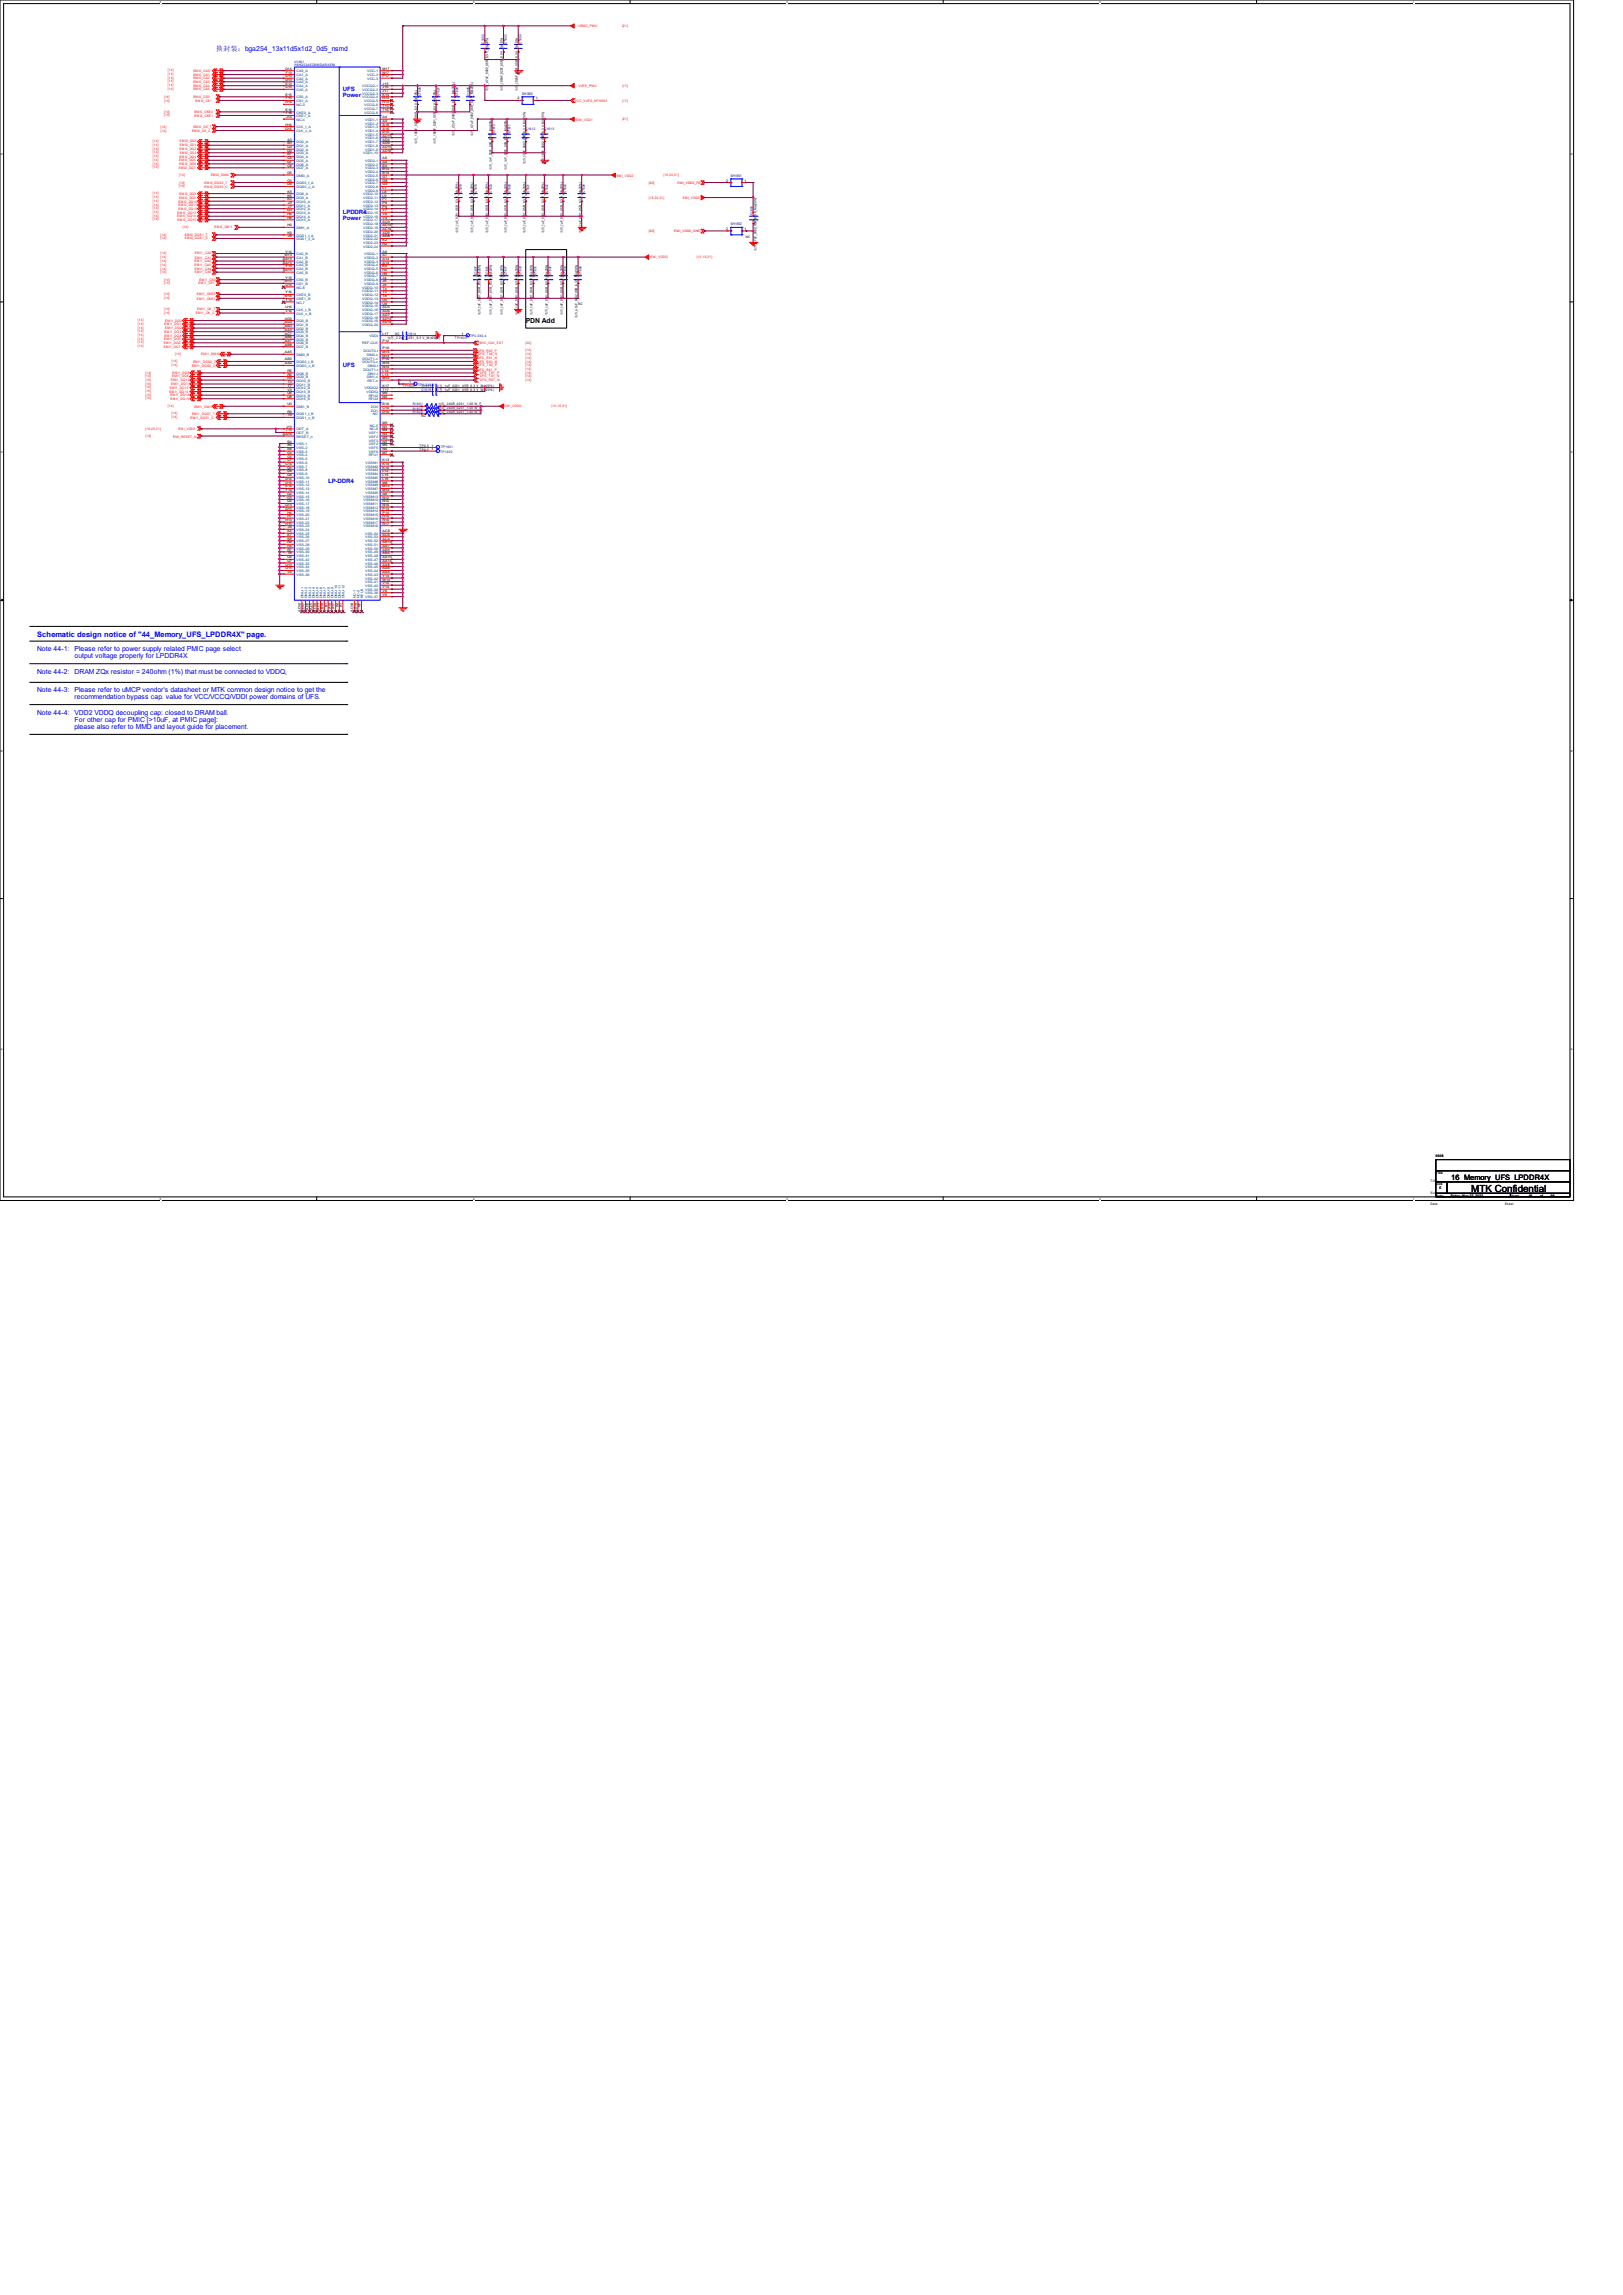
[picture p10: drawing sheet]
<svg xmlns="http://www.w3.org/2000/svg" width="210mm" height="297mm" viewBox="0 0 210 297" stroke-linecap="round" stroke-linejoin="round" font-family="sans-serif">
<defs><g id="words">
<text font-size="1.3" x="190.4" y="154.2">MTK Confidential</text>
<text font-size="1" fill="#00f" x="4.8" y="82.5">Schematic design notice of &quot;44_Memory_UFS_LPDDR4X&quot; page.</text>
<text font-size="1" x="187.8" y="152.7">16_Memory_UFS_LPDDR4X</text>
<g font-size=".9" fill="#00f">
<text x="28" y="6.6">换封装：bga254_13x11d5x1d2_0d5_nsmd</text>
<text x="4.8" y="89.6">Note 44-3:</text>
<text x="4.8" y="87.2">Note 44-2:</text>
<text x="4.8" y="84.3">Note 44-1:</text>
<text x="9.7" y="89.6">Please refer to uMCP vendor's datasheet or MTK common design notice to get the</text>
<text x="9.7" y="87.2">DRAM ZQx resistor = 240ohm (1%) that must be connected to VDDQ,</text>
<text x="9.7" y="84.3">Please refer to power supply related PMIC page select</text>
<text x="9.7" y="85.2">output voltage properly for LPDDR4X</text>
<text x="4.8" y="92.5">Note 44-4:</text>
<text x="9.7" y="92.5">VDD2 VDDQ decoupling cap: closed to DRAM ball.</text>
<text x="9.7" y="93.4">For other cap for PMIC [&gt;10uF, at PMIC page]:</text>
<text x="9.7" y="94.4">please also refer to MMD and layout guide for placement.</text>
<text x="9.7" y="90.5">recommendation bypass cap. value for VCC/VCCQ/VDDI power domains of UFS.</text>
</g>
<text font-size=".9" x="68" y="41.8">PDN Add</text>
<g font-size=".8" fill="#00f">
<text x="44.4" y="11.8">UFS</text>
<text x="44.4" y="12.6">Power</text>
<text x="44.4" y="27.7">LPDDR4</text>
<text x="44.4" y="28.5">Power</text>
<text x="44.4" y="47.5">UFS</text>
<text x="42.5" y="62.5">LP-DDR4</text>
</g>
<g font-size=".5" fill="#000080">
<text x="67.6" y="12.2">SH1603</text>
<text x="94.6" y="22.9">SH1601</text>
<text x="94.6" y="29.1">SH1602</text>
</g>
<g font-size=".4" fill="#000080">
<text x="62.7" y="5.6" transform="rotate(-90 62.7 5.6)">C1603</text>
<text x="65.6" y="5.6" transform="rotate(-90 65.6 5.6)">C1602</text>
<text x="67.5" y="5.6" transform="rotate(-90 67.5 5.6)">C1604</text>
<text x="38.1" y="8.1">U1601</text>
<text x="38.1" y="8.6">H9HQ53AECMMDAR-KEM</text>
<text x="54.4" y="12.4" transform="rotate(-90 54.4 12.4)">C1626</text>
<text x="56.9" y="12.4" transform="rotate(-90 56.9 12.4)">C1627</text>
<text x="59.3" y="12.4" transform="rotate(-90 59.3 12.4)">C1629</text>
<text x="60.8" y="12.4" transform="rotate(-90 60.8 12.4)">C1628</text>
<text x="64.1" y="17.2" transform="rotate(-90 64.1 17.2)">C1610</text>
<text x="66" y="17.2" transform="rotate(-90 66 17.2)">C1611</text>
<text x="68" y="16.8">C1612</text>
<text x="70.4" y="16.8">C1613</text>
<text x="59.8" y="24.9" transform="rotate(-90 59.8 24.9)">C1619</text>
<text x="61.7" y="24.9" transform="rotate(-90 61.7 24.9)">C1618</text>
<text x="63.6" y="24.9" transform="rotate(-90 63.6 24.9)">C1625</text>
<text x="66" y="24.9" transform="rotate(-90 66 24.9)">C1620</text>
<text x="68.5" y="24.9" transform="rotate(-90 68.5 24.9)">C1621</text>
<text x="70.9" y="24.9" transform="rotate(-90 70.9 24.9)">C1622</text>
<text x="73.3" y="24.9" transform="rotate(-90 73.3 24.9)">C1623</text>
<text x="75.7" y="24.9" transform="rotate(-90 75.7 24.9)">C1624</text>
<text x="97.4" y="27.8" transform="rotate(-90 97.4 27.8)">C1605</text>
<text x="61.7" y="35.6" transform="rotate(-90 61.7 35.6)">C1607</text>
<text x="63.2" y="35.6" transform="rotate(-90 63.2 35.6)">C1601</text>
<text x="65.6" y="35.6" transform="rotate(-90 65.6 35.6)">C1617</text>
<text x="67.5" y="35.6" transform="rotate(-90 67.5 35.6)">C1630</text>
<text x="69.4" y="35.6" transform="rotate(-90 69.4 35.6)">C1631</text>
<text x="71.3" y="35.6" transform="rotate(-90 71.3 35.6)">C1632</text>
<text x="73.3" y="35.6" transform="rotate(-90 73.3 35.6)">C1633</text>
<text x="75.2" y="35.6" transform="rotate(-90 75.2 35.6)">C1608</text>
<text x="52.6" y="43.4">C1614</text>
<text x="58.8" y="43.9">TP1603</text>
<text x="60.8" y="43.6">TP0.3X0.4</text>
<text x="52.1" y="50.1">TP1604</text>
<text x="53.4" y="53">R1602</text>
<text x="53.4" y="53.5">R1603</text>
<text x="53.4" y="52.5">R1601</text>
<text x="54.1" y="49.9">TP0.3X0.4</text>
<text x="54.5" y="50.6">C1616</text>
<text x="54.6" y="50.1">C1615</text>
<text x="57" y="58.6">TP1602</text>
<text x="57.1" y="58">TP1601</text>
</g>
<g font-size=".4" fill="#f00">
<text x="74.8" y="3.5">VEMC_PMU</text>
<text x="80.5" y="3.5">[21]</text>
<text x="21.7" y="9.2">[14]</text>
<text x="21.7" y="9.7">[14]</text>
<text x="21.7" y="10.2">[14]</text>
<text x="21.7" y="10.7">[14]</text>
<text x="21.7" y="11.2">[14]</text>
<text x="21.7" y="11.6">[14]</text>
<text x="25" y="9.3">EMI0_CA0</text>
<text x="25" y="9.8">EMI0_CA1</text>
<text x="25" y="10.2">EMI0_CA2</text>
<text x="25" y="10.8">EMI0_CA3</text>
<text x="25" y="11.2">EMI0_CA4</text>
<text x="25" y="11.7">EMI0_CA5</text>
<text x="74.8" y="11.2">VUFS_PMU</text>
<text x="80.5" y="11.2">[17]</text>
<text x="20.8" y="17">[14]</text>
<text x="20.8" y="16.5">[14]</text>
<text x="21.2" y="12.7">[14]</text>
<text x="21.2" y="14.6">[14]</text>
<text x="21.2" y="15.1">[14]</text>
<text x="21.2" y="13.2">[14]</text>
<text x="24.9" y="17">EMI0_CK_C</text>
<text x="25" y="12.7">EMI0_CS0</text>
<text x="25" y="16.6">EMI0_CK_T</text>
<text x="25.1" y="14.6">EMI0_CKE0</text>
<text x="25.2" y="15.1">EMI0_CKE1</text>
<text x="25.3" y="13.2">EMI0_CS1</text>
<text x="74.4" y="13.3">VCC_VUFS_MT6693</text>
<text x="74.6" y="15.7">EMI_VDD1</text>
<text x="80.5" y="13.2">[17]</text>
<text x="80.5" y="15.6">[21]</text>
<text x="19.8" y="21.8">[14]</text>
<text x="19.8" y="20.8">[14]</text>
<text x="19.8" y="19.4">[14]</text>
<text x="19.8" y="21.3">[14]</text>
<text x="19.8" y="20.3">[14]</text>
<text x="19.8" y="18.4">[14]</text>
<text x="19.8" y="19.9">[14]</text>
<text x="19.8" y="18.9">[14]</text>
<text x="23.2" y="21.9">EMI0_DQ7</text>
<text x="23.2" y="23.7">[14]</text>
<text x="23.2" y="22.8">[14]</text>
<text x="23.2" y="20.8">EMI0_DQ5</text>
<text x="23.2" y="19.4">EMI0_DQ2</text>
<text x="23.2" y="21.3">EMI0_DQ6</text>
<text x="23.2" y="20.4">EMI0_DQ4</text>
<text x="23.3" y="18.4">EMI0_DQ0</text>
<text x="23.3" y="19.9">EMI0_DQ3</text>
<text x="23.3" y="18.9">EMI0_DQ1</text>
<text x="26.5" y="23.7">EMI0_DQS0_T</text>
<text x="27.3" y="22.8">EMI0_DMI0</text>
<text x="79.8" y="22.9">EMI_VDD2</text>
<text x="83.9" y="23.7">[20]</text>
<text x="85.9" y="22.8">[16,20,21]</text>
<text x="87.7" y="23.7">EMI_VDD2_FB</text>
<text x="19.8" y="28.1">[14]</text>
<text x="19.8" y="27.6">[14]</text>
<text x="19.8" y="28.5">[14]</text>
<text x="19.8" y="26.1">[14]</text>
<text x="19.8" y="27.1">[14]</text>
<text x="19.8" y="26.6">[14]</text>
<text x="19.8" y="25.7">[14]</text>
<text x="19.8" y="25.1">[14]</text>
<text x="22.9" y="28.1">EMI0_DQ14</text>
<text x="23" y="27.6">EMI0_DQ13</text>
<text x="23" y="28.6">EMI0_DQ15</text>
<text x="23.1" y="26.2">EMI0_DQ10</text>
<text x="23.1" y="27.1">EMI0_DQ12</text>
<text x="23.1" y="26.7">EMI0_DQ11</text>
<text x="23.2" y="24.3">[14]</text>
<text x="23.2" y="25.7">EMI0_DQ9</text>
<text x="23.2" y="25.2">EMI0_DQ8</text>
<text x="23.6" y="29.5">[14]</text>
<text x="26.5" y="24.3">EMI0_DQS0_C</text>
<text x="27.8" y="29.5">EMI0_DMI1</text>
<text x="84" y="25.7">[16,20,21]</text>
<text x="88.4" y="25.7">EMI_VDD2</text>
<text x="20.8" y="30.5">[14]</text>
<text x="20.8" y="31">[14]</text>
<text x="20.8" y="33.9">[14]</text>
<text x="20.8" y="34.4">[14]</text>
<text x="20.8" y="33.4">[14]</text>
<text x="20.8" y="32.9">[14]</text>
<text x="20.8" y="35.3">[14]</text>
<text x="20.8" y="34.9">[14]</text>
<text x="23.9" y="30.5">EMI0_DQS1_T</text>
<text x="23.9" y="31">EMI0_DQS1_C</text>
<text x="25.2" y="33.9">EMI1_CA2</text>
<text x="25.2" y="34.4">EMI1_CA3</text>
<text x="25.2" y="33.5">EMI1_CA1</text>
<text x="25.2" y="32.9">EMI1_CA0</text>
<text x="25.2" y="35.4">EMI1_CA5</text>
<text x="25.2" y="35">EMI1_CA4</text>
<text x="83.9" y="30.1">[20]</text>
<text x="84.2" y="33.4">EMI_VDDQ</text>
<text x="87.2" y="30.1">EMI_VDD2_GND</text>
<text x="90.2" y="33.4">[10,16,21]</text>
<text x="17.8" y="41.6">[14]</text>
<text x="21.2" y="40.6">[14]</text>
<text x="21.2" y="38.7">[14]</text>
<text x="21.2" y="38.2">[14]</text>
<text x="21.2" y="40.2">[14]</text>
<text x="21.2" y="36.8">[14]</text>
<text x="21.2" y="36.3">[14]</text>
<text x="21.4" y="41.6">EMI1_DQ0</text>
<text x="25.4" y="40.6">EMI1_CK_C</text>
<text x="25.5" y="38.8">EMI1_CKE1</text>
<text x="25.5" y="38.2">EMI1_CKE0</text>
<text x="25.5" y="40.2">EMI1_CK_T</text>
<text x="25.7" y="36.8">EMI1_CS1</text>
<text x="25.8" y="36.3">EMI1_CS0</text>
<text x="17.8" y="44.5">[14]</text>
<text x="17.8" y="45">[14]</text>
<text x="17.8" y="44">[14]</text>
<text x="17.8" y="43">[14]</text>
<text x="17.8" y="42">[14]</text>
<text x="17.8" y="43.5">[14]</text>
<text x="17.8" y="42.5">[14]</text>
<text x="21.2" y="44.5">EMI1_DQ6</text>
<text x="21.2" y="45">EMI1_DQ7</text>
<text x="21.3" y="44">EMI1_DQ5</text>
<text x="21.3" y="43.1">EMI1_DQ3</text>
<text x="21.3" y="42.1">EMI1_DQ1</text>
<text x="21.3" y="43.6">EMI1_DQ4</text>
<text x="21.4" y="42.6">EMI1_DQ2</text>
<text x="22.2" y="47.4">[14]</text>
<text x="22.2" y="46.9">[14]</text>
<text x="22.7" y="45.9">[14]</text>
<text x="24.9" y="47.5">EMI1_DQS0_C</text>
<text x="25" y="46.9">EMI1_DQS0_T</text>
<text x="26" y="46">EMI1_DMI0</text>
<text x="61.9" y="45.6">UFS_RX0_P</text>
<text x="61.9" y="47">UFS_RX0_N</text>
<text x="61.9" y="44.6">PMIC_CLK_EXT</text>
<text x="61.9" y="46.5">UFS_RX1_N</text>
<text x="61.9" y="48">UFS_RX1_P</text>
<text x="61.9" y="46">UFS_TX0_N</text>
<text x="61.9" y="47.4">UFS_TX0_P</text>
<text x="68" y="46">[14]</text>
<text x="68" y="47.4">[14]</text>
<text x="68" y="45.5">[14]</text>
<text x="68" y="46.9">[14]</text>
<text x="68" y="44.5">[22]</text>
<text x="68" y="46.4">[14]</text>
<text x="68" y="47.9">[14]</text>
<text x="18.8" y="48.8">[14]</text>
<text x="18.8" y="50.8">[14]</text>
<text x="18.8" y="50.3">[14]</text>
<text x="18.8" y="51.7">[14]</text>
<text x="18.8" y="51.2">[14]</text>
<text x="18.8" y="49.3">[14]</text>
<text x="18.8" y="49.8">[14]</text>
<text x="18.8" y="48.3">[14]</text>
<text x="21.7" y="52.7">[14]</text>
<text x="21.9" y="50.8">EMI1_DQ13</text>
<text x="22" y="50.3">EMI1_DQ12</text>
<text x="22.1" y="51.8">EMI1_DQ15</text>
<text x="22.1" y="51.3">EMI1_DQ14</text>
<text x="22.1" y="49.4">EMI1_DQ10</text>
<text x="22.1" y="49.8">EMI1_DQ11</text>
<text x="22.2" y="53.6">[14]</text>
<text x="22.3" y="48.9">EMI1_DQ9</text>
<text x="22.3" y="48.4">EMI1_DQ8</text>
<text x="24.9" y="53.7">EMI1_DQS1_T</text>
<text x="25.1" y="52.8">EMI1_DMI1</text>
<text x="62.1" y="49.4">UFS_RST_N</text>
<text x="62.1" y="48.9">UFS_TX1_N</text>
<text x="62.1" y="48.4">UFS_TX1_P</text>
<text x="65.2" y="52.7">EMI_VDDQ</text>
<text x="68" y="49.4">[14]</text>
<text x="68" y="48.9">[14]</text>
<text x="68" y="48.4">[14]</text>
<text x="71.4" y="52.7">[10,16,21]</text>
<text x="18.8" y="56.6">[14]</text>
<text x="18.8" y="55.6">[16,20,21]</text>
<text x="22.2" y="54.1">[14]</text>
<text x="22.4" y="56.6">EMI_RESET_N</text>
<text x="23.1" y="55.7">EMI_VDD2</text>
<text x="24.6" y="54.3">EMI1_DQS1_C</text>
</g>
<g font-size=".4">
<text x="36.9" y="9">G14</text>
<text x="36.9" y="11.4">C15</text>
<text x="36.9" y="11">E13</text>
<text x="36.9" y="10.5">D13</text>
<text x="36.9" y="10">C13</text>
<text x="37" y="9.5">F13</text>
<text x="49.5" y="11.9">J17</text>
<text x="49.5" y="11">J15</text>
<text x="49.5" y="11.4">J16</text>
<text x="49.5" y="9">M17</text>
<text x="49.5" y="9.5">N17</text>
<text x="49.5" y="10">P17</text>
<text x="63.2" y="11.8" transform="rotate(-90 63.2 11.8)">电容</text>
<text x="63.2" y="11" transform="rotate(-90 63.2 11)">_4.7uF_0402_X5R_6.3 V_M(±20%)</text>
<text x="65.1" y="11.8" transform="rotate(-90 65.1 11.8)">电容</text>
<text x="65.1" y="11" transform="rotate(-90 65.1 11)">_100nF_0201_X5R_6.3 V_K(±10%)</text>
<text x="67" y="11.8" transform="rotate(-90 67 11.8)">电容</text>
<text x="67" y="11" transform="rotate(-90 67 11)">_100nF_0201_X5R_6.3 V_K(±10%)</text>
<text x="36.9" y="16.8">G16</text>
<text x="36.9" y="12.4">E15</text>
<text x="36.9" y="14.3">E16</text>
<text x="36.9" y="13.4">H14</text>
<text x="36.9" y="16.3">H16</text>
<text x="37" y="14.8">F16</text>
<text x="37" y="12.9">F15</text>
<text x="37" y="15.3">J14</text>
<text x="49.5" y="12.4">K15</text>
<text x="49.5" y="12.9">R13</text>
<text x="49.5" y="13.4">R14</text>
<text x="49.5" y="13.8">T15</text>
<text x="49.5" y="14.3">T16</text>
<text x="49.5" y="17.2">B15</text>
<text x="49.5" y="17.7">AC15</text>
<text x="49.5" y="15.3">A4</text>
<text x="49.5" y="15.8">A9</text>
<text x="49.5" y="16.3">A15</text>
<text x="49.5" y="16.8">A16</text>
<text x="58.8" y="17.6" transform="rotate(-90 58.8 17.6)">电容</text>
<text x="58.8" y="16.8" transform="rotate(-90 58.8 16.8)">_2.2uF_0402_X5R_6.3 V_M(±20%)</text>
<text x="61.2" y="17.6" transform="rotate(-90 61.2 17.6)">电容</text>
<text x="61.2" y="16.8" transform="rotate(-90 61.2 16.8)">_4.7uF_0402_X5R_6.3 V_M(±20%)</text>
<text x="67" y="12.9">2</text>
<text x="69.3" y="12.9">1</text>
<text x="37.2" y="21.1">D7</text>
<text x="37.2" y="21.6">C8</text>
<text x="37.2" y="19.6">D3</text>
<text x="37.2" y="20.1">B7</text>
<text x="37.2" y="20.6">C6</text>
<text x="37.2" y="19.2">C3</text>
<text x="37.2" y="18.2">A3</text>
<text x="37.2" y="18.7">B3</text>
<text x="37.2" y="22.5">D5</text>
<text x="37.2" y="23.5">C9</text>
<text x="49.5" y="19.6">AD16</text>
<text x="49.5" y="18.2">AD4</text>
<text x="49.5" y="18.7">AD9</text>
<text x="49.5" y="20.6">A5</text>
<text x="49.5" y="21.1">A8</text>
<text x="49.5" y="21.6">B9</text>
<text x="49.5" y="22.1">B13</text>
<text x="49.5" y="22.5">B14</text>
<text x="49.5" y="19.2">AD15</text>
<text x="49.5" y="23">G7</text>
<text x="49.5" y="23.5">G8</text>
<text x="54" y="18.6" transform="rotate(-90 54 18.6)">电容_100nF_0201_X5R_6.3 V_K(±10%)</text>
<text x="56.4" y="18.6" transform="rotate(-90 56.4 18.6)">电容_100nF_0201_X5R_6.3 V_K(±10%)</text>
<text x="63.6" y="22" transform="rotate(-90 63.6 22)">电容_1uF_0201_X5R_6.3 V_M(±20%)</text>
<text x="65.6" y="22" transform="rotate(-90 65.6 22)">电容_1uF_0201_X5R_6.3 V_M(±20%)</text>
<text x="68" y="21.3" transform="rotate(-90 68 21.3)">电容_10uF_0402_X5R_6.3 V_M(±20%)</text>
<text x="70.4" y="21.3" transform="rotate(-90 70.4 21.3)">电容_10uF_0402_X5R_6.3 V_M(±20%)</text>
<text x="94" y="23.5">2</text>
<text x="96.4" y="23.5">1</text>
<text x="37.1" y="27.3">G3</text>
<text x="37.2" y="25.4">K6</text>
<text x="37.2" y="25.9">K3</text>
<text x="37.2" y="24.9">K5</text>
<text x="37.2" y="24">D9</text>
<text x="37.2" y="29.3">H3</text>
<text x="37.2" y="28.3">H8</text>
<text x="37.2" y="27.9">H6</text>
<text x="37.3" y="26.4">J3</text>
<text x="37.3" y="26.9">J7</text>
<text x="49.5" y="28.8">AC9</text>
<text x="49.5" y="25.9">P7</text>
<text x="49.5" y="29.3">AC13</text>
<text x="49.5" y="29.8">AC14</text>
<text x="49.5" y="24.9">L8</text>
<text x="49.5" y="25.4">L9</text>
<text x="49.5" y="26.4">P8</text>
<text x="49.5" y="26.9">P9</text>
<text x="49.5" y="27.3">V7</text>
<text x="49.5" y="27.9">V8</text>
<text x="49.5" y="28.3">V9</text>
<text x="49.5" y="24.5">L7</text>
<text x="49.5" y="24">G9</text>
<text x="94" y="29.8">2</text>
<text x="96.4" y="29.8">1</text>
<text x="36.6" y="35.1">AB15</text>
<text x="36.6" y="33.7">AB13</text>
<text x="36.6" y="34.1">AA13</text>
<text x="36.8" y="33.1">W13</text>
<text x="36.9" y="34.6">Y13</text>
<text x="36.9" y="32.7">V14</text>
<text x="37.2" y="30.3">K9</text>
<text x="37.3" y="30.7">J9</text>
<text x="49.5" y="30.3">AD5</text>
<text x="49.5" y="30.7">AD8</text>
<text x="49.5" y="31.2">K2</text>
<text x="49.5" y="31.7">R2</text>
<text x="49.5" y="33.7">A13</text>
<text x="49.5" y="34.1">A14</text>
<text x="49.5" y="33.1">A7</text>
<text x="49.5" y="32.7">A6</text>
<text x="49.5" y="34.6">B5</text>
<text x="49.5" y="35.6">H9</text>
<text x="49.5" y="35.1">H5</text>
<text x="59.3" y="30.2" transform="rotate(-90 59.3 30.2)">电容_1uF_0201_X5R_6.3 V_M(±20%)</text>
<text x="61.2" y="30.2" transform="rotate(-90 61.2 30.2)">电容_1uF_0201_X5R_6.3 V_M(±20%)</text>
<text x="63.2" y="30.2" transform="rotate(-90 63.2 30.2)">电容_1uF_0201_X5R_6.3 V_M(±20%)</text>
<text x="65.6" y="30.2" transform="rotate(-90 65.6 30.2)">电容_1uF_0201_X5R_6.3 V_M(±20%)</text>
<text x="68" y="30.2" transform="rotate(-90 68 30.2)">电容_1uF_0201_X5R_6.3 V_M(±20%)</text>
<text x="70.4" y="30.2" transform="rotate(-90 70.4 30.2)">电容_1uF_0201_X5R_6.3 V_M(±20%)</text>
<text x="72.8" y="30.2" transform="rotate(-90 72.8 30.2)">电容_1uF_0201_X5R_6.3 V_M(±20%)</text>
<text x="75.2" y="30.2" transform="rotate(-90 75.2 30.2)">电容_1uF_0201_X5R_6.3 V_M(±20%)</text>
<text x="96.5" y="30.8">NC</text>
<text x="97.9" y="32.5" transform="rotate(-90 97.9 32.5)">电容_4.7uF_0402_X5R_6.3 V_M(±20%)</text>
<text x="36.8" y="38.5">W16</text>
<text x="36.8" y="36.5">W15</text>
<text x="36.8" y="41.4">AD3</text>
<text x="36.8" y="41.8">AC3</text>
<text x="36.9" y="37">U14</text>
<text x="36.9" y="38">Y16</text>
<text x="36.9" y="39.9">U16</text>
<text x="36.9" y="40.4">V16</text>
<text x="36.9" y="36.1">Y15</text>
<text x="37" y="38.9">T14</text>
<text x="49.5" y="39.9">AC5</text>
<text x="49.5" y="38">T5</text>
<text x="49.5" y="40.4">AD6</text>
<text x="49.5" y="37.5">T4</text>
<text x="49.5" y="38.5">T8</text>
<text x="49.5" y="39.4">U9</text>
<text x="49.5" y="40.9">AD7</text>
<text x="49.5" y="37">J8</text>
<text x="49.5" y="41.4">AD13</text>
<text x="49.5" y="41.8">AD14</text>
<text x="49.5" y="38.9">U5</text>
<text x="49.5" y="36.1">J4</text>
<text x="49.5" y="36.5">J5</text>
<text x="62.2" y="40.8" transform="rotate(-90 62.2 40.8)">电容_1uF_0201_X5R_6.3 V_M(±20%)</text>
<text x="63.6" y="40.8" transform="rotate(-90 63.6 40.8)">电容_1uF_0201_X5R_6.3 V_M(±20%)</text>
<text x="65.1" y="40.8" transform="rotate(-90 65.1 40.8)">电容_1uF_0201_X5R_6.3 V_M(±20%)</text>
<text x="67" y="40.8" transform="rotate(-90 67 40.8)">电容_1uF_0201_X5R_6.3 V_M(±20%)</text>
<text x="68.9" y="40.8" transform="rotate(-90 68.9 40.8)">电容_1uF_0201_X5R_6.3 V_M(±20%)</text>
<text x="70.9" y="40.8" transform="rotate(-90 70.9 40.8)">电容_1uF_0201_X5R_6.3 V_M(±20%)</text>
<text x="72.8" y="40.8" transform="rotate(-90 72.8 40.8)">电容_1uF_0201_X5R_6.3 V_M(±20%)</text>
<text x="74.7" y="41.2" transform="rotate(-90 74.7 41.2)">电容_4.7uF_0402_X5R_6.3 V_M(±20%)</text>
<text x="74.8" y="39.5">NC</text>
<text x="36.8" y="42.3">AB3</text>
<text x="36.8" y="42.8">AA3</text>
<text x="36.8" y="43.3">AC7</text>
<text x="36.8" y="43.8">AB6</text>
<text x="36.8" y="44.2">AA7</text>
<text x="36.8" y="44.7">AB8</text>
<text x="36.8" y="46.6">AB9</text>
<text x="36.8" y="47.2">AA9</text>
<text x="36.8" y="45.7">AA5</text>
<text x="49.5" y="44.2">P12</text>
<text x="49.5" y="46.2">N13</text>
<text x="49.5" y="46.6">P15</text>
<text x="49.5" y="45.2">P16</text>
<text x="49.5" y="47.6">N14</text>
<text x="49.5" y="45.7">M15</text>
<text x="49.5" y="47.2">M16</text>
<text x="49.5" y="43.3">L17</text>
<text x="50.2" y="43.9">电容_2.2uF_0201_6.3 V_M(±20%)</text>
<text x="51.1" y="43.3">NC</text>
<text x="59.7" y="43.3">1</text>
<text x="37.2" y="48.1">R5</text>
<text x="37.2" y="48.6">R6</text>
<text x="37.2" y="49.1">R3</text>
<text x="37.2" y="50.5">V3</text>
<text x="37.2" y="51">U6</text>
<text x="37.2" y="51.5">U8</text>
<text x="37.2" y="53.4">R9</text>
<text x="37.2" y="52.4">U3</text>
<text x="37.2" y="49.6">T3</text>
<text x="37.2" y="50">T7</text>
<text x="37.2" y="53.9">T9</text>
<text x="49.5" y="50">K17</text>
<text x="49.5" y="50.5">T17</text>
<text x="49.5" y="48.6">L13</text>
<text x="49.5" y="49.1">M12</text>
<text x="49.5" y="48.1">L14</text>
<text x="49.5" y="51">M9</text>
<text x="49.5" y="51.5">N9</text>
<text x="49.5" y="52.4">B16</text>
<text x="49.5" y="53">C16</text>
<text x="49.5" y="53.4">D16</text>
<text x="53" y="49.6">1</text>
<text x="54.5" y="54">NC</text>
<text x="56.4" y="50.1">电容_1uF_0201_X5R_6.3 V_M(±20%)</text>
<text x="56.4" y="50.6">电容_1uF_0201_X5R_6.3 V_M(±20%)</text>
<text x="56.7" y="53">电阻_240R_0201_1/20 W_F</text>
<text x="56.7" y="53.4">电阻_240R_0201_1/20 W_F</text>
<text x="56.7" y="52.5">电阻_240R_0201_1/20 W_F</text>
<text x="36.6" y="56.3">AA16</text>
<text x="37" y="55.8">T13</text>
<text x="37" y="55.4">J13</text>
<text x="37.2" y="57.3">B4</text>
<text x="37.2" y="57.8">B6</text>
<text x="37.2" y="58.2">B8</text>
<text x="37.2" y="58.7">C4</text>
<text x="37.2" y="59.2">C5</text>
<text x="37.2" y="59.7">C7</text>
<text x="49.5" y="59.7">K13</text>
<text x="49.5" y="55.8">M4</text>
<text x="49.5" y="56.3">N4</text>
<text x="49.5" y="56.8">M5</text>
<text x="49.5" y="57.3">N5</text>
<text x="49.5" y="57.8">M6</text>
<text x="49.5" y="58.2">N6</text>
<text x="49.5" y="58.7">M7</text>
<text x="49.5" y="54.9">M3</text>
<text x="49.5" y="55.4">N3</text>
<text x="54.3" y="58.3">TP0.5</text>
<text x="54.3" y="57.8">TP0.5</text>
<text x="55.8" y="57.8">1</text>
<text x="55.8" y="58.3">1</text>
<text x="36.9" y="65.5">G13</text>
<text x="36.9" y="66">G15</text>
<text x="36.9" y="60.2">C14</text>
<text x="36.9" y="63.1">E14</text>
<text x="36.9" y="62.1">D14</text>
<text x="36.9" y="62.6">D15</text>
<text x="37" y="63.5">F14</text>
<text x="37.1" y="64">G4</text>
<text x="37.1" y="64.5">G5</text>
<text x="37.1" y="65">G6</text>
<text x="37.2" y="60.7">D4</text>
<text x="37.2" y="61.1">D6</text>
<text x="37.2" y="61.6">D8</text>
<text x="49.5" y="64.5">N12</text>
<text x="49.5" y="66">P13</text>
<text x="49.5" y="65.5">N16</text>
<text x="49.5" y="65">N15</text>
<text x="49.5" y="64">N8</text>
<text x="49.5" y="60.2">K14</text>
<text x="49.5" y="60.7">K16</text>
<text x="49.5" y="61.1">L12</text>
<text x="49.5" y="61.6">L15</text>
<text x="49.5" y="62.1">L16</text>
<text x="49.5" y="62.6">M8</text>
<text x="49.5" y="63.1">M13</text>
<text x="49.5" y="63.5">M14</text>
<text x="36.9" y="67.4">H13</text>
<text x="36.9" y="67.9">H15</text>
<text x="37.2" y="66.5">H4</text>
<text x="37.2" y="66.9">H7</text>
<text x="37.2" y="68.9">K4</text>
<text x="37.2" y="69.3">K7</text>
<text x="37.2" y="70.8">R4</text>
<text x="37.2" y="71.3">R7</text>
<text x="37.2" y="69.8">K8</text>
<text x="37.2" y="70.3">R8</text>
<text x="37.2" y="71.8">T6</text>
<text x="37.3" y="68.4">J6</text>
<text x="49.5" y="66.5">P14</text>
<text x="49.5" y="66.9">R15</text>
<text x="49.5" y="67.4">R16</text>
<text x="49.5" y="67.9">R17</text>
<text x="49.5" y="71.8">AB4</text>
<text x="49.5" y="71.3">AB5</text>
<text x="49.5" y="70.8">AB7</text>
<text x="49.5" y="70.3">AB14</text>
<text x="49.5" y="69.8">AC4</text>
<text x="49.5" y="69.3">AC6</text>
<text x="49.5" y="68.9">AC8</text>
<text x="36.9" y="73.2">U13</text>
<text x="36.9" y="73.7">U15</text>
<text x="37.2" y="72.3">U4</text>
<text x="37.2" y="72.7">U7</text>
<text x="37.2" y="74.2">V4</text>
<text x="49.5" y="72.7">AA14</text>
<text x="49.5" y="73.2">AA8</text>
<text x="49.5" y="77.1">V5</text>
<text x="49.5" y="76.6">V6</text>
<text x="49.5" y="76.1">V13</text>
<text x="49.5" y="75.6">V15</text>
<text x="49.5" y="75.1">W14</text>
<text x="49.5" y="74.7">Y14</text>
<text x="49.5" y="74.2">AA4</text>
<text x="49.5" y="73.7">AA6</text>
<text x="49.5" y="72.3">AA15</text>
<text x="38.9" y="79.2" transform="rotate(-90 38.9 79.2)">AD18</text>
<text x="39.4" y="79.2" transform="rotate(-90 39.4 79.2)">AD17</text>
<text x="39.9" y="78.9" transform="rotate(-90 39.9 78.9)">AD2</text>
<text x="40.4" y="78.9" transform="rotate(-90 40.4 78.9)">AD1</text>
<text x="40.9" y="79.2" transform="rotate(-90 40.9 79.2)">AC18</text>
<text x="41.4" y="78.9" transform="rotate(-90 41.4 78.9)">AC1</text>
<text x="41.8" y="78.9" transform="rotate(-90 41.8 78.9)">B18</text>
<text x="42.3" y="78.6" transform="rotate(-90 42.3 78.6)">B1</text>
<text x="42.8" y="78.9" transform="rotate(-90 42.8 78.9)">A18</text>
<text x="43.3" y="78.9" transform="rotate(-90 43.3 78.9)">A17</text>
<text x="43.8" y="78.6" transform="rotate(-90 43.8 78.6)">A2</text>
<text x="44.2" y="78.6" transform="rotate(-90 44.2 78.6)">A1</text>
<text x="45.7" y="79.2" transform="rotate(-90 45.7 79.2)">AC16</text>
<text x="46.2" y="79.2" transform="rotate(-90 46.2 79.2)">AB16</text>
<text x="46.6" y="78.6" transform="rotate(-90 46.6 78.6)">N7</text>
<text x="185.8" y="149.7">0608</text>
<text x="185.1" y="153">Title</text>
<text x="185.1" y="154.5">Size</text>
<text x="185.1" y="156">Date:</text>
<text x="185.8" y="151.9">Title</text>
<text x="185.8" y="153.4">Size</text>
<text x="185.8" y="154.9">Date:</text>
<text x="186.3" y="153.9">E</text>
<text x="187.7" y="154.9">Friday, May 27, 2022</text>
<text x="194.7" y="156">Sheet</text>
<text x="195.4" y="154.9">Sheet</text>
<text x="197.8" y="154.9">16</text>
<text x="199.3" y="154.9">of</text>
<text x="200.7" y="154.9">99</text>
</g>
<g font-size=".4" fill="#004080">
<text x="38.4" y="11.8">CA5_A</text>
<text x="38.4" y="11.3">CA4_A</text>
<text x="38.4" y="10.8">CA3_A</text>
<text x="38.4" y="10.3">CA2_A</text>
<text x="38.4" y="9.9">CA1_A</text>
<text x="38.4" y="9.4">CA0_A</text>
<text x="46.9" y="11.3">VCCQ2-1</text>
<text x="46.9" y="11.8">VCCQ2-2</text>
<text x="47.5" y="9.4">VCC-1</text>
<text x="47.5" y="9.9">VCC-2</text>
<text x="47.5" y="10.3">VCC-3</text>
<text x="38.4" y="12.7">CS0_A</text>
<text x="38.4" y="15.6">NC-4</text>
<text x="38.4" y="14.7">CKE0_A</text>
<text x="38.4" y="15.2">CKE1_A</text>
<text x="38.4" y="13.7">NC-3</text>
<text x="38.4" y="13.2">CS1_A</text>
<text x="38.4" y="16.6">CLK_t_A</text>
<text x="38.4" y="17.1">CLK_c_A</text>
<text x="46.9" y="12.7">VCCQ2-4</text>
<text x="46.9" y="12.3">VCCQ2-3</text>
<text x="47.1" y="13.2">VCCQ-5</text>
<text x="47.1" y="13.7">VCCQ-6</text>
<text x="47.1" y="14.2">VCCQ-7</text>
<text x="47.1" y="14.7">VCCQ-8</text>
<text x="47.2" y="17.6">VDD1-5</text>
<text x="47.2" y="15.6">VDD1-1</text>
<text x="47.2" y="16.1">VDD1-2</text>
<text x="47.2" y="16.6">VDD1-3</text>
<text x="47.2" y="17.1">VDD1-4</text>
<text x="38.4" y="21.4">DQ6_A</text>
<text x="38.4" y="21.9">DQ7_A</text>
<text x="38.4" y="20">DQ3_A</text>
<text x="38.4" y="20.4">DQ4_A</text>
<text x="38.4" y="21">DQ5_A</text>
<text x="38.4" y="19.5">DQ2_A</text>
<text x="38.4" y="18.5">DQ0_A</text>
<text x="38.4" y="19">DQ1_A</text>
<text x="38.4" y="22.9">DMI0_A</text>
<text x="38.4" y="23.8">DQS0_t_A</text>
<text x="47" y="20">VDD1-10</text>
<text x="47.2" y="18">VDD1-6</text>
<text x="47.2" y="18.5">VDD1-7</text>
<text x="47.2" y="19">VDD1-8</text>
<text x="47.2" y="21">VDD2-1</text>
<text x="47.2" y="21.4">VDD2-2</text>
<text x="47.2" y="21.9">VDD2-3</text>
<text x="47.2" y="22.4">VDD2-4</text>
<text x="47.2" y="22.9">VDD2-5</text>
<text x="47.2" y="19.5">VDD1-9</text>
<text x="47.2" y="23.4">VDD2-6</text>
<text x="47.2" y="23.8">VDD2-7</text>
<text x="38.4" y="27.7">DQ13_A</text>
<text x="38.4" y="25.8">DQ9_A</text>
<text x="38.4" y="26.8">DQ11_A</text>
<text x="38.4" y="27.2">DQ12_A</text>
<text x="38.4" y="26.2">DQ10_A</text>
<text x="38.4" y="25.3">DQ8_A</text>
<text x="38.4" y="24.3">DQS0_c_A</text>
<text x="38.4" y="29.6">DMI1_A</text>
<text x="38.4" y="28.7">DQ15_A</text>
<text x="38.4" y="28.2">DQ14_A</text>
<text x="47" y="29.2">VDD2-18</text>
<text x="47" y="26.2">VDD2-12</text>
<text x="47" y="29.6">VDD2-19</text>
<text x="47" y="25.3">VDD2-10</text>
<text x="47" y="25.8">VDD2-11</text>
<text x="47" y="26.8">VDD2-13</text>
<text x="47" y="27.2">VDD2-14</text>
<text x="47" y="27.7">VDD2-15</text>
<text x="47" y="28.2">VDD2-16</text>
<text x="47" y="28.7">VDD2-17</text>
<text x="47.2" y="24.8">VDD2-9</text>
<text x="47.2" y="24.3">VDD2-8</text>
<text x="38.4" y="35.4">CA5_B</text>
<text x="38.4" y="34">CA2_B</text>
<text x="38.4" y="33.5">CA1_B</text>
<text x="38.4" y="34.5">CA3_B</text>
<text x="38.4" y="34.9">CA4_B</text>
<text x="38.4" y="33">CA0_B</text>
<text x="38.4" y="30.6">DQS1_t_A</text>
<text x="38.4" y="31.1">DQS1_c_A</text>
<text x="47" y="30.1">VDD2-20</text>
<text x="47" y="30.6">VDD2-21</text>
<text x="47" y="31.1">VDD2-22</text>
<text x="47" y="31.6">VDD2-23</text>
<text x="47" y="32">VDD2-24</text>
<text x="47.1" y="34">VDDQ-3</text>
<text x="47.1" y="34.5">VDDQ-4</text>
<text x="47.1" y="33.5">VDDQ-2</text>
<text x="47.1" y="33">VDDQ-1</text>
<text x="47.1" y="34.9">VDDQ-5</text>
<text x="47.1" y="35.9">VDDQ-7</text>
<text x="47.1" y="35.4">VDDQ-6</text>
<text x="38.4" y="38.8">CKE1_B</text>
<text x="38.4" y="36.9">CS1_B</text>
<text x="38.4" y="37.3">NC-8</text>
<text x="38.4" y="39.3">NC-7</text>
<text x="38.4" y="38.3">CKE0_B</text>
<text x="38.4" y="41.7">DQ0_B</text>
<text x="38.4" y="40.3">CLK_t_B</text>
<text x="38.4" y="40.7">CLK_c_B</text>
<text x="38.4" y="36.4">CS0_B</text>
<text x="46.9" y="40.3">VDDQ-16</text>
<text x="46.9" y="38.3">VDDQ-12</text>
<text x="46.9" y="40.7">VDDQ-17</text>
<text x="46.9" y="37.8">VDDQ-11</text>
<text x="46.9" y="38.8">VDDQ-13</text>
<text x="46.9" y="39.8">VDDQ-15</text>
<text x="46.9" y="41.2">VDDQ-18</text>
<text x="46.9" y="37.3">VDDQ-10</text>
<text x="46.9" y="41.7">VDDQ-19</text>
<text x="46.9" y="39.3">VDDQ-14</text>
<text x="47.1" y="36.4">VDDQ-8</text>
<text x="47.1" y="36.9">VDDQ-9</text>
<text x="38.4" y="42.2">DQ1_B</text>
<text x="38.4" y="42.7">DQ2_B</text>
<text x="38.4" y="43.1">DQ3_B</text>
<text x="38.4" y="43.6">DQ4_B</text>
<text x="38.4" y="44.1">DQ5_B</text>
<text x="38.4" y="44.6">DQ6_B</text>
<text x="38.4" y="45.1">DQ7_B</text>
<text x="38.4" y="47">DQS0_t_B</text>
<text x="38.4" y="47.5">DQS0_c_B</text>
<text x="38.4" y="46.1">DMI0_B</text>
<text x="46.9" y="44.6">REF-CLK</text>
<text x="46.9" y="42.2">VDDQ-20</text>
<text x="46.9" y="46.5">DOUT1-c</text>
<text x="46.9" y="47">DOUT0-c</text>
<text x="47" y="45.6">DOUT0-t</text>
<text x="47" y="48">DOUT1-t</text>
<text x="47.5" y="46.1">DIN0-c</text>
<text x="47.6" y="47.5">DIN0-t</text>
<text x="47.8" y="43.6">VDDI</text>
<text x="38.4" y="48.5">DQ8_B</text>
<text x="38.4" y="48.9">DQ9_B</text>
<text x="38.4" y="49.4">DQ10_B</text>
<text x="38.4" y="49.9">DQ11_B</text>
<text x="38.4" y="50.4">DQ12_B</text>
<text x="38.4" y="50.9">DQ13_B</text>
<text x="38.4" y="51.4">DQ14_B</text>
<text x="38.4" y="51.8">DQ15_B</text>
<text x="38.4" y="53.8">DQS1_t_B</text>
<text x="38.4" y="52.8">DMI1_B</text>
<text x="47.2" y="50.4">VDDIQ2</text>
<text x="47.4" y="50.9">VDDIQ</text>
<text x="47.5" y="48.9">DIN1-c</text>
<text x="47.5" y="49.4">RST-n</text>
<text x="47.6" y="48.5">DIN1-t</text>
<text x="47.7" y="51.4">RFU2</text>
<text x="47.7" y="51.8">RFU4</text>
<text x="48" y="52.8">ZQ0</text>
<text x="48" y="53.3">ZQ1</text>
<text x="48.3" y="53.8">NC</text>
<text x="38.4" y="56.2">ODT_B</text>
<text x="38.4" y="55.7">ODT_A</text>
<text x="38.4" y="54.2">DQS1_c_B</text>
<text x="38.4" y="56.6">RESET_n</text>
<text x="38.4" y="57.6">VSS-1</text>
<text x="38.4" y="58.1">VSS-2</text>
<text x="38.4" y="58.6">VSS-3</text>
<text x="38.4" y="59.1">VSS-4</text>
<text x="38.4" y="59.6">VSS-5</text>
<text x="47.7" y="56.2">VSF1</text>
<text x="47.7" y="56.6">VSF2</text>
<text x="47.7" y="57.2">VSF3</text>
<text x="47.7" y="57.6">VSF4</text>
<text x="47.7" y="58.1">VSF5</text>
<text x="47.7" y="58.6">VSF6</text>
<text x="47.7" y="59.1">RFU1</text>
<text x="47.8" y="55.2">NC-5</text>
<text x="47.8" y="55.7">NC-6</text>
<text x="38.4" y="60.5">VSS-7</text>
<text x="38.4" y="61">VSS-8</text>
<text x="38.4" y="61.5">VSS-9</text>
<text x="38.4" y="63.4">VSS-13</text>
<text x="38.4" y="63.9">VSS-14</text>
<text x="38.4" y="64.4">VSS-15</text>
<text x="38.4" y="64.9">VSS-16</text>
<text x="38.4" y="65.4">VSS-17</text>
<text x="38.4" y="60">VSS-6</text>
<text x="38.4" y="62">VSS-10</text>
<text x="38.4" y="62.4">VSS-11</text>
<text x="38.4" y="63">VSS-12</text>
<text x="38.4" y="65.8">VSS-18</text>
<text x="47" y="64.9">VSSM10</text>
<text x="47" y="65.8">VSSM12</text>
<text x="47" y="65.4">VSSM11</text>
<text x="47" y="64.4">VSSM13</text>
<text x="47.3" y="60.5">VSSM2</text>
<text x="47.3" y="61">VSSM3</text>
<text x="47.3" y="61.5">VSSM4</text>
<text x="47.3" y="62">VSSM5</text>
<text x="47.3" y="62.4">VSSM6</text>
<text x="47.3" y="63">VSSM9</text>
<text x="47.3" y="63.4">VSSM7</text>
<text x="47.3" y="63.9">VSSM8</text>
<text x="47.3" y="60">VSSM1</text>
<text x="38.4" y="66.3">VSS-19</text>
<text x="38.4" y="66.8">VSS-20</text>
<text x="38.4" y="67.3">VSS-21</text>
<text x="38.4" y="67.8">VSS-22</text>
<text x="38.4" y="68.2">VSS-23</text>
<text x="38.4" y="68.7">VSS-24</text>
<text x="38.4" y="69.2">VSS-25</text>
<text x="38.4" y="69.7">VSS-26</text>
<text x="38.4" y="71.1">VSS-29</text>
<text x="38.4" y="71.6">VSS-30</text>
<text x="38.4" y="70.2">VSS-27</text>
<text x="38.4" y="70.7">VSS-28</text>
<text x="47" y="66.3">VSSM14</text>
<text x="47" y="66.8">VSSM15</text>
<text x="47" y="67.3">VSSM16</text>
<text x="47" y="67.8">VSSM17</text>
<text x="47" y="68.2">VSSM18</text>
<text x="47.2" y="71.6">VSS-49</text>
<text x="47.2" y="71.1">VSS-50</text>
<text x="47.2" y="70.7">VSS-51</text>
<text x="47.2" y="70.2">VSS-52</text>
<text x="47.2" y="69.7">VSS-53</text>
<text x="47.2" y="69.2">VSS-54</text>
<text x="38.4" y="73.5">VSS-34</text>
<text x="38.4" y="72.1">VSS-31</text>
<text x="38.4" y="72.6">VSS-32</text>
<text x="38.4" y="73.1">VSS-33</text>
<text x="38.4" y="74">VSS-35</text>
<text x="38.4" y="74.5">VSS-36</text>
<text x="39.3" y="77.4" transform="rotate(-90 39.3 77.4)">DNU-1</text>
<text x="39.8" y="77.4" transform="rotate(-90 39.8 77.4)">DNU-2</text>
<text x="40.3" y="77.4" transform="rotate(-90 40.3 77.4)">DNU-3</text>
<text x="40.7" y="77.4" transform="rotate(-90 40.7 77.4)">DNU-4</text>
<text x="41.2" y="77.4" transform="rotate(-90 41.2 77.4)">DNU-5</text>
<text x="41.7" y="77.4" transform="rotate(-90 41.7 77.4)">DNU-6</text>
<text x="42.2" y="77.4" transform="rotate(-90 42.2 77.4)">DNU-7</text>
<text x="42.7" y="77.4" transform="rotate(-90 42.7 77.4)">DNU-8</text>
<text x="43.1" y="77.4" transform="rotate(-90 43.1 77.4)">DNU-9</text>
<text x="43.6" y="77.4" transform="rotate(-90 43.6 77.4)">DNU-10</text>
<text x="44.1" y="77.4" transform="rotate(-90 44.1 77.4)">DNU-11</text>
<text x="44.6" y="77.4" transform="rotate(-90 44.6 77.4)">DNU-12</text>
<text x="46.1" y="77.4" transform="rotate(-90 46.1 77.4)">NC-1</text>
<text x="46.5" y="77.4" transform="rotate(-90 46.5 77.4)">NC-2</text>
<text x="47" y="77.4" transform="rotate(-90 47 77.4)">RFU3</text>
<text x="47.2" y="73.1">VSS-46</text>
<text x="47.2" y="73.5">VSS-45</text>
<text x="47.2" y="77.4">VSS-37</text>
<text x="47.2" y="76.9">VSS-38</text>
<text x="47.2" y="76.5">VSS-39</text>
<text x="47.2" y="75.9">VSS-40</text>
<text x="47.2" y="75.5">VSS-41</text>
<text x="47.2" y="75">VSS-42</text>
<text x="47.2" y="74.5">VSS-43</text>
<text x="47.2" y="74">VSS-44</text>
<text x="47.2" y="72.6">VSS-47</text>
<text x="47.2" y="72.1">VSS-48</text>
</g>
<g font-size=".3">
<text x="20.7" y=".4">5</text>
<text x="61.2" y=".4">4</text>
<text x="101.8" y=".4">3</text>
<text x="142.3" y=".4">2</text>
<text x="182.8" y=".4">1</text>
<text x=".1" y="20.1">D</text>
<text x="203.3" y="20.1">D</text>
<text x=".1" y="58.7">C</text>
<text x="203.3" y="58.7">C</text>
<text x=".1" y="97.3">B</text>
<text x="203.3" y="97.3">B</text>
<text x=".1" y="135.9">A</text>
<text x="203.3" y="135.9">A</text>
<text x="20.7" y="155.3">5</text>
<text x="61.2" y="155.3">4</text>
<text x="101.8" y="155.3">3</text>
<text x="142.3" y="155.3">2</text>
<text x="182.8" y="155.3">1</text>
</g>
</g></defs>
<path d="M0 0h203.6v155.4h-203.6zM.5 .5h202.7v154.4h-202.7z" fill="none" stroke="#000" stroke-width=".13"/>
<g fill="#fff">
<path d="M20.7 .1h.2v.4h-.2z"/>
<path d="M20.7 155h.2v.4h-.2z"/>
</g>
<path d="M41 0v.5M41 154.9v.5" fill="none" stroke="#000" stroke-width=".13"/>
<g fill="#fff">
<path d="M61.2 .1h.2v.4h-.2z"/>
<path d="M61.2 155h.2v.4h-.2z"/>
</g>
<path d="M81.5 0v.5M81.5 154.9v.5" fill="none" stroke="#000" stroke-width=".13"/>
<g fill="#fff">
<path d="M101.8 .1h.1v.4h-.1z"/>
<path d="M101.8 155h.1v.4h-.1z"/>
</g>
<path d="M122 0v.5M122 154.9v.5" fill="none" stroke="#000" stroke-width=".13"/>
<g fill="#fff">
<path d="M142.3 .1h.2v.4h-.2z"/>
<path d="M142.3 155h.2v.4h-.2z"/>
</g>
<path d="M162.6 0v.5M162.6 154.9v.5" fill="none" stroke="#000" stroke-width=".13"/>
<g fill="#fff">
<path d="M182.8 .1h.2v.4h-.2z"/>
<path d="M182.8 155h.2v.4h-.2z"/>
<path d="M.1 19.8h.2v.4h-.2z"/>
<path d="M203.3 19.8h.2v.4h-.2z"/>
<path d="M.1 58.4h.2v.4h-.2z"/>
<path d="M203.3 58.4h.2v.4h-.2z"/>
</g>
<path d="M0 39.1h.5M203.2 39.1h.4" fill="none" stroke="#000" stroke-width=".13"/>
<g fill="#fff">
<path d="M.1 97h.2v.4h-.2z"/>
<path d="M203.3 97h.2v.4h-.2z"/>
</g>
<path d="M0 77.7h.5M203.2 77.7h.4" fill="none" stroke="#000" stroke-width=".13"/>
<path d="M.3 77.6l.2 .1-.2 .1zM203.2 77.7l.2-.1v.2z" fill="#000" stroke="#000" stroke-width=".13"/>
<g fill="#fff">
<path d="M.1 135.6h.2v.4h-.2z"/>
<path d="M203.3 135.6h.2v.4h-.2z"/>
</g>
<g fill="none" stroke="#000" stroke-width=".13">
<path d="M68 32.3h5.3v10.2h-5.3zM3.9 95h41M3.9 91.2h41M3.9 88.3h41M3.9 83h41M3.9 81.1h41M3.9 85.9h41M44.9 95h.1M44.9 91.2h.1M44.9 88.3h.1M44.9 83h.1M44.9 81.1h.1"/>
<path d="M44.9 85.9h.1M0 116.3h.5M203.2 116.3h.4M185.8 154.4h9.7v.5h-9.7zM185.8 150.1h17.4v1.4h-17.4zM185.8 151.5h17.4v1.5h-17.4zM185.8 153h1.4v1.4h-1.4zM187.2 153h16v1.4h-16zM195.5 154.4h7.7v.5h-7.7z"/>
</g>
<g fill="none" stroke="#f00" stroke-width=".13">
<path d="M25.8 18.6h.1M25.8 18.1h.1M25.8 19.5h.1M25.8 19.1h.1M25.8 18.3l.2 .3M25.8 18.3h1M25.8 19.8l.2 .2M25.8 19.8h1M25.8 19.3l.2 .2M25.8 19.3h1M25.8 18.8l.2 .3M25.8 18.8h1"/>
<path d="M25.8 19.5l-.2 .3 .2 .2M25.8 18.1l-.2 .2 .2 .3M25.8 19l-.2 .3 .2 .2M25.8 18.6l-.2 .2 .2 .3M26 18.1l-.2 .2M26 19.5l-.2 .3M26 19l-.2 .3M26 18.6l-.2 .2M26 18.1h.1M26 18.6h.1M26 19.5h.1M26 19.1h.1"/>
<path d="M26.5 18.1l.3 .2M26.5 19.5l.3 .3M26.5 19l.3 .3M26.5 18.6l.3 .2M26.5 18.6h.1M26.5 18.1h.1M26.5 19.5h.1M26.5 19.1h.1M26.8 18.1h.1M26.8 18.6h.1M26.8 18.3h.1M26.8 19.5h.1"/>
<path d="M26.8 19.8h.1M26.8 19.1h.1M26.8 19.3h.1M26.8 18.8h.1M26.8 18.3l-.3 .3M26.8 19.8l-.3 .2M26.8 19.3l-.3 .2M26.8 18.8l-.3 .3M26.8 18.1l.2 .2-.2 .3M26.8 19.5l.2 .3-.2 .2M26.8 19l.2 .3-.2 .2M26.8 18.6l.2 .2-.2 .3"/>
<path d="M27.5 16.6h.1M27.5 17.1h.1M27.5 16.2h.1M27.5 16.6l.2 .3-.2 .2M27.5 16.2l.2 .2-.2 .2M27.7 8.9l-.2 .2 .2 .3M27.7 9.4l-.2 .3 .2 .2M27.7 9.9l-.2 .2 .2 .3M27.7 10.4l-.2 .2 .2 .2M27.7 10.8l-.2 .3 .2 .2M27.7 11.3l-.2 .3 .2 .2M27.7 9.4h.1"/>
<path d="M27.7 8.9h.1M27.7 9.9h.1M27.7 10.4h.1M27.7 10.8h.1M27.7 11.3h.1M27.7 11.8h.1M27.7 17.1h.1M27.7 16.6h.1M27.7 16.2h.1M27.7 9.1h1M27.7 9.1l.3 .3M27.7 9.7l.3 .2"/>
<path d="M27.7 9.7h1M27.7 10.1l.3 .3M27.7 10.1h1M27.7 10.6l.3 .2M27.7 10.6h1M27.7 11.1l.3 .2M27.7 11.1h1M27.7 11.6l.3 .2M27.7 11.6h1M27.7 16.6l.3 .3-.3 .2M27.7 16.2l.3 .2-.3 .2M28 9.9l-.3 .2"/>
<path d="M28 8.9l-.3 .2M28 9.4l-.3 .3M28 10.8l-.3 .3M28 10.4l-.3 .2M28 11.3l-.3 .3M28 8.9h.1M28 9.4h.1M28 9.9h.1M28 10.4h.1M28 10.8h.1M28 11.3h.1M28 11.8h.1"/>
<path d="M28 12.3h.1M28 12.8h.1M28 13.3h.1M28 14.7h.1M28 15.2h.1M28 14.2h.1M28 12.3l.2 .2-.2 .3M28 12.8l.2 .2-.2 .3M28 14.7l.2 .2-.2 .3M28 14.2l.2 .3-.2 .2M28.2 12.3l.2 .2-.2 .3M28.2 12.8l.2 .2-.2 .3"/>
<path d="M28.2 14.7l.2 .2-.2 .3M28.2 14.2l.2 .3-.2 .2M28.2 12.8h.1M28.2 12.3h.1M28.2 13.3h.1M28.2 15.2h.1M28.2 14.7h.1M28.2 14.2h.1M28.4 9.4h.1M28.4 8.9h.1M28.4 9.9h.1M28.4 10.4h.1"/>
<path d="M28.4 10.8h.1M28.4 11.3h.1M28.4 11.8h.1M28.4 8.9l.3 .2M28.4 9.9l.3 .2M28.4 9.4l.3 .3M28.4 10.8l.3 .3M28.4 10.4l.3 .2M28.4 11.3l.3 .3M28.7 8.9h.1M28.7 9.4h.1M28.7 9.1h.1"/>
<path d="M28.7 9.9h.1M28.7 9.7h.1M28.7 10.4h.1M28.7 10.1h.1M28.7 10.8h.1M28.7 10.6h.1M28.7 11.3h.1M28.7 11.1h.1M28.7 11.8h.1M28.7 11.6h.1M28.7 9.1l-.3 .3M28.7 9.7l-.3 .2"/>
<path d="M28.7 10.1l-.3 .3M28.7 10.6l-.3 .2M28.7 11.1l-.3 .2M28.7 11.6l-.3 .2M28.7 8.9l.3 .2-.3 .3M28.7 9.4l.3 .3-.3 .2M28.7 9.9l.3 .2-.3 .3M28.7 10.4l.3 .2-.3 .2M28.7 10.8l.3 .3-.3 .2M28.7 11.3l.3 .3-.3 .2M36.7 12.5h.1M36.7 15.4h.1"/>
<path d="M36.7 14.5h.1M36.7 14.9h.1M36.7 11.6h.1M36.7 19.8h.1M36.7 11.1h.1M36.7 10.6h.1M36.7 10.1h.1M36.7 19.3h.1M36.7 18.3h.1M36.7 13.5h.1M36.7 18.8h.1M36.7 9.7h.1"/>
<path d="M36.7 13h.1M36.7 9.1h.1M36.7 16.4h.1M36.7 16.9h.1M36.7 15.4h1.4M36.7 9.1h1.4M36.7 9.7h1.4M36.7 10.1h1.4M36.7 10.6h1.4M36.7 11.1h1.4M36.7 11.6h1.4M36.7 18.3h1.4"/>
<path d="M36.7 19.8h1.4M36.7 19.3h1.4M36.7 18.8h1.4M36.7 13h1.4M36.7 12.5h1.4M36.7 14.5h1.4M36.7 14.9h1.4M36.7 13.5h1.4M36.7 16.4h1.4M36.7 16.9h1.4M49.2 15.4h1.5M49.2 9.1h1.5"/>
<path d="M49.2 9.7h1.5M49.2 10.1h1.5M49.2 11.1h1.5M49.2 11.6h1.5M49.2 18.3h1.5M49.2 19.8h1.5M49.2 19.3h1.5M49.2 18.8h1.5M49.2 13h1.5M49.2 12.5h1.5M49.2 14.5h1.5M49.2 13.5h1.5"/>
<path d="M49.2 16.4h1.5M49.2 16.9h1.5M49.2 17.4h1.5M49.2 17.8h1.5M49.2 12.1h1.5M49.2 14h1.5M49.2 15.9h1.5M50.7 13h.1M50.7 13.5h.1M50.7 12.5h.1M50.7 9.1h.1M50.7 17.4h.1"/>
<path d="M50.7 17.8h.1M50.7 18.3h.1M50.7 18.8h.1M50.7 12.1h.1M50.7 11.1h.1M50.7 11.6h.1M50.7 9.7h.1M50.7 10.1h.1M50.7 14h.1M50.7 14.5h.1M50.7 15.4h.1M50.7 15.9h.1"/>
<path d="M50.7 16.4h.1M50.7 16.9h.1M50.7 19.3h.1M50.7 19.8h.1M53.6 15.4h.9M53.6 15.4h.1M53.7 15.6h.7M53.7 15.6h.1M53.8 15.7h.4M54 15.9h.1M54 12.1h.1M54 13.5h.1"/>
<path d="M54 12.1v.4M54 13v.5M54.2 15.7h.1M56.4 12.1h.1M56.4 13.5h.1M56.4 12.1v.4M56.4 13v.5M58.8 13.5h.1M58.8 12.1h.1M58.8 12.1v.4M58.8 13v.5M60.8 13.5h.1"/>
<path d="M60.8 12.1h.1M60.8 12.1v.4M60.8 13v.5M62.7 6.7h.1M62.7 5.3h.1M62.7 5.3v.5M62.7 6.3v.4M63.7 16.9h.1M63.7 18.3h.1M63.7 16.9v.5M63.7 17.8v.5M65.2 5.3h.1"/>
<path d="M65.2 6.7h.1M65.2 5.3v.5M65.2 6.3v.4M65.6 16.9h.1M65.6 18.3h.1M65.6 16.9v.5M65.6 17.8v.5M66.6 9.1h1M66.7 9.3h.7M66.9 9.4h.4M66.9 9.4h.1M67 9.6h.1"/>
<path d="M67.1 5.3h.1M67.1 6.7h.1M67.1 13h.1M67.1 5.3v.5M67.1 6.3v.4M67.1 13h.5M67.1 9.6h.1M67.4 9.3h.1M67.6 9.1h.1M68 16.9h.1M68 18.3h.1M68 16.9v.5"/>
<path d="M68 17.8v.5M69 13h.5M69.5 13h.1M70.4 16.9h.1M70.4 18.3h.1M70.4 16.9v.5M70.4 17.8v.5M74.1 12.8l-.3 .2 .3 .3M74.1 13.3h.1M74.1 12.8h.1M74.3 12.8l-.2 .2 .2 .3M74.3 12.8h.1"/>
<path d="M74.3 13.3h.1M25.8 20h.1M25.8 21.5h.1M25.8 21h.1M25.8 20.5h.1M25.8 26.3h.1M25.8 25.8h.1M25.8 25.3h.1M25.8 24.8h.1M25.8 21.9h.1M25.8 27.7h.1M25.8 27.3h.1"/>
<path d="M25.8 26.8h.1M25.8 28.7h.1M25.8 28.2h.1M25.8 20.7h1M25.8 21.2l.2 .3M25.8 21.2h1M25.8 20.7l.2 .3M25.8 20.2l.2 .3M25.8 20.2h1M25.8 26l.2 .3M25.8 26h1M25.8 25.6l.2 .2"/>
<path d="M25.8 25.6h1M25.8 25.1l.2 .2M25.8 25.1h1M25.8 21.7l.2 .2M25.8 21.7h1M25.8 26.5l.2 .3M25.8 27.5l.2 .2M25.8 27.5h1M25.8 27l.2 .3M25.8 27h1M25.8 26.5h1M25.8 28.4l.2 .3"/>
<path d="M25.8 28.4h1M25.8 28l.2 .2M25.8 28h1M25.8 21l-.2 .2 .2 .3M25.8 20.5l-.2 .2 .2 .3M25.8 20l-.2 .2 .2 .3M25.8 25.8l-.2 .2 .2 .3M25.8 26.8l-.2 .2 .2 .3M25.8 25.3l-.2 .3 .2 .2M25.8 24.8l-.2 .3 .2 .2M25.8 21.5l-.2 .2 .2 .2M25.8 27.3l-.2 .2 .2 .2"/>
<path d="M25.8 26.3l-.2 .2 .2 .3M25.8 28.2l-.2 .2 .2 .3M25.8 27.7l-.2 .3 .2 .2M26 20l-.2 .2M26 21l-.2 .2M26 20.5l-.2 .2M26 25.8l-.2 .2M26 25.3l-.2 .3M26 24.8l-.2 .3M26 21.5l-.2 .2M26 27.3l-.2 .2M26 26.8l-.2 .2"/>
<path d="M26 26.3l-.2 .2M26 28.2l-.2 .2M26 27.7l-.2 .3M26 20h.1M26 21h.1M26 21.5h.1M26 20.5h.1M26 25.8h.1M26 26.3h.1M26 25.3h.1M26 24.8h.1M26 21.9h.1"/>
<path d="M26 27.3h.1M26 27.7h.1M26 26.8h.1M26 28.2h.1M26 28.7h.1M26.5 20l.3 .2M26.5 21l.3 .2M26.5 20.5l.3 .2M26.5 25.8l.3 .2M26.5 25.3l.3 .3M26.5 24.8l.3 .3M26.5 21.5l.3 .2"/>
<path d="M26.5 27.3l.3 .2M26.5 26.8l.3 .2M26.5 26.3l.3 .2M26.5 28.2l.3 .2M26.5 27.7l.3 .3M26.5 20h.1M26.5 21.5h.1M26.5 21h.1M26.5 20.5h.1M26.5 26.3h.1M26.5 25.8h.1M26.5 25.3h.1"/>
<path d="M26.5 24.8h.1M26.5 21.9h.1M26.5 27.7h.1M26.5 27.3h.1M26.5 26.8h.1M26.5 28.7h.1M26.5 28.2h.1M26.8 20h.1M26.8 21h.1M26.8 21.5h.1M26.8 21.2h.1M26.8 20.5h.1"/>
<path d="M26.8 20.7h.1M26.8 20.2h.1M26.8 25.8h.1M26.8 26.3h.1M26.8 26h.1M26.8 25.3h.1M26.8 25.6h.1M26.8 24.8h.1M26.8 25.1h.1M26.8 21.9h.1M26.8 21.7h.1M26.8 27.3h.1"/>
<path d="M26.8 27.7h.1M26.8 27.5h.1M26.8 26.8h.1M26.8 27h.1M26.8 26.5h.1M26.8 28.2h.1M26.8 28.7h.1M26.8 28.4h.1M26.8 28h.1M26.8 21.2l-.3 .3M26.8 20.7l-.3 .3M26.8 20.2l-.3 .3"/>
<path d="M26.8 26l-.3 .3M26.8 25.6l-.3 .2M26.8 25.1l-.3 .2M26.8 21.7l-.3 .2M26.8 27.5l-.3 .2M26.8 26.5l-.3 .3M26.8 27l-.3 .3M26.8 28.4l-.3 .3M26.8 28l-.3 .2M26.8 25.8l.2 .2-.2 .3M26.8 21l.2 .2-.2 .3M26.8 20.5l.2 .2-.2 .3"/>
<path d="M26.8 20l.2 .2-.2 .3M26.8 25.3l.2 .3-.2 .2M26.8 26.8l.2 .2-.2 .3M26.8 24.8l.2 .3-.2 .2M26.8 21.5l.2 .2-.2 .2M26.8 27.3l.2 .2-.2 .2M26.8 26.3l.2 .2-.2 .3M26.8 28.2l.2 .2-.2 .3M26.8 27.7l.2 .3-.2 .2M27.5 30.1h.1M27.5 30.6h.1M27.5 31.1h.1"/>
<path d="M27.5 34h.1M27.5 33.5h.1M27.5 33.1h.1M27.5 32.6h.1M27.5 35.5h.1M27.5 35h.1M27.5 34.5h.1M27.5 30.1l.2 .3-.2 .2M27.5 30.6l.2 .3-.2 .2M27.5 33.5l.2 .3-.2 .2M27.5 33.1l.2 .2-.2 .2M27.5 32.6l.2 .2-.2 .3"/>
<path d="M27.5 35l.2 .2-.2 .3M27.5 34.5l.2 .2-.2 .3M27.5 34l.2 .2-.2 .3M27.7 30.6h.1M27.7 30.1h.1M27.7 31.1h.1M27.7 33.5h.1M27.7 34h.1M27.7 33.1h.1M27.7 32.6h.1M27.7 35h.1M27.7 35.5h.1"/>
<path d="M27.7 34.5h.1M27.7 30.1l.3 .3-.3 .2M27.7 30.6l.3 .3-.3 .2M27.7 33.5l.3 .3-.3 .2M27.7 33.1l.3 .2-.3 .2M27.7 32.6l.3 .2-.3 .3M27.7 35l.3 .2-.3 .3M27.7 34.5l.3 .2-.3 .3M27.7 34l.3 .2-.3 .3M28 36.4h.1M28 35.9h.1M28 39.8h.1"/>
<path d="M28 36.9h.1M28 38.8h.1M28 38.4h.1M28 37.9h.1M28 37.9l.2 .2-.2 .3M28 35.9l.2 .3-.2 .2M28 39.8l.2 .2-.2 .3M28 36.4l.2 .3-.2 .2M28 38.4l.2 .2-.2 .2M28.2 38.4l.2 .2-.2 .2M28.2 35.9l.2 .3-.2 .2M28.2 39.8l.2 .2-.2 .3"/>
<path d="M28.2 36.4l.2 .3-.2 .2M28.2 37.9l.2 .2-.2 .3M28.2 35.9h.1M28.2 36.4h.1M28.2 39.8h.1M28.2 36.9h.1M28.2 38.4h.1M28.2 38.8h.1M28.2 37.9h.1M29.9 22.4h.1M29.9 22.9h.1M29.9 23.9h.1"/>
<path d="M29.9 24.3h.1M29.9 23.4h.1M29.9 22.4l.2 .2-.2 .3M29.9 23.9l.2 .2-.2 .2M29.9 23.4l.2 .2-.2 .3M30.1 22.9h.1M30.1 22.4h.1M30.1 24.3h.1M30.1 23.9h.1M30.1 23.4h.1M30.1 22.4l.3 .2-.3 .3M30.1 23.9l.3 .2-.3 .2"/>
<path d="M30.1 23.4l.3 .2-.3 .3M30.4 29.2l.2 .2-.2 .3M30.4 29.2h.1M30.4 29.7h.1M30.6 29.7h.1M30.6 29.2h.1M30.6 29.2l.3 .2-.3 .3M36.7 38.6h.1M36.7 35.2h.1M36.7 33.8h.1M36.7 36.7h.1M36.7 33.3h.1"/>
<path d="M36.7 37.1h.1M36.7 39.1h.1M36.7 38.1h.1M36.7 34.2h.1M36.7 34.7h.1M36.7 32.8h.1M36.7 27.5h.1M36.7 25.6h.1M36.7 26.5h.1M36.7 27h.1M36.7 26h.1M36.7 21.2h.1"/>
<path d="M36.7 21.7h.1M36.7 25.1h.1M36.7 20.2h.1M36.7 20.7h.1M36.7 24.1h.1M36.7 29.4h.1M36.7 28.4h.1M36.7 30.4h.1M36.7 22.6h.1M36.7 28h.1M36.7 23.6h.1M36.7 30.9h.1"/>
<path d="M36.7 36.2h.1M36.7 20.7h1.4M36.7 29.4h1.4M36.7 21.2h1.4M36.7 20.2h1.4M36.7 26h1.4M36.7 25.6h1.4M36.7 25.1h1.4M36.7 21.7h1.4M36.7 27.5h1.4M36.7 27h1.4M36.7 26.5h1.4"/>
<path d="M36.7 28.4h1.4M36.7 28h1.4M36.7 23.6h1.4M36.7 38.6h1.4M36.7 35.2h1.4M36.7 33.8h1.4M36.7 36.7h1.4M36.7 33.3h1.4M36.7 37.1h1.4M36.7 39.1h1.4M36.7 38.1h1.4M36.7 34.2h1.4"/>
<path d="M36.7 34.7h1.4M36.7 32.8h1.4M36.7 24.1h1.4M36.7 30.4h1.4M36.7 22.6h1.4M36.7 30.9h1.4M36.7 36.2h1.4M49.2 20.7h1.5M49.2 29.4h1.5M49.2 31.4h1.5M49.2 21.2h1.5M49.2 26h1.5"/>
<path d="M49.2 25.6h1.5M49.2 25.1h1.5M49.2 21.7h1.5M49.2 27.5h1.5M49.2 27h1.5M49.2 26.5h1.5M49.2 28.4h1.5M49.2 28h1.5M49.2 23.6h1.5M49.2 38.6h1.5M49.2 35.2h1.5M49.2 33.8h1.5"/>
<path d="M49.2 36.7h1.5M49.2 33.3h1.5M49.2 37.1h1.5M49.2 39.1h1.5M49.2 38.1h1.5M49.2 34.2h1.5M49.2 34.7h1.5M49.2 32.8h1.5M49.2 24.1h1.5M49.2 30.4h1.5M49.2 22.6h1.5M49.2 30.9h1.5"/>
<path d="M49.2 37.6h1.5M49.2 39.5h1.5M49.2 29h1.5M49.2 22.2h1.5M49.2 24.6h1.5M49.2 35.7h1.5M49.2 36.2h1.5M49.2 29.9h1.5M49.2 31.8h1.5M49.2 23.2h1.5M50.7 33.8h.1M50.7 38.1h.1"/>
<path d="M50.7 34.2h.1M50.7 33.3h.1M50.7 37.6h.1M50.7 38.6h.1M50.7 39.5h.1M50.7 29h.1M50.7 32.8h.1M50.7 20.7h.1M50.7 21.2h.1M50.7 21.7h.1M50.7 22.2h.1M50.7 22.6h.1"/>
<path d="M50.7 24.6h.1M50.7 26h.1M50.7 34.7h.1M50.7 35.7h.1M50.7 36.2h.1M50.7 36.7h.1M50.7 37.1h.1M50.7 29.4h.1M50.7 29.9h.1M50.7 30.4h.1M50.7 30.9h.1M50.7 31.4h.1"/>
<path d="M50.7 31.8h.1M50.7 23.2h.1M50.7 23.6h.1M50.7 24.1h.1M50.7 25.1h.1M50.7 25.6h.1M50.7 26.5h.1M50.7 27h.1M50.7 35.2h.1M50.7 39.1h.1M50.7 27.5h.1M50.7 28h.1"/>
<path d="M50.7 28.4h.1M59.4 24.6h.1M59.4 26h.1M59.4 24.6v.5M59.4 25.6v.4M61.3 24.6h.1M61.3 26h.1M61.3 24.6v.5M61.3 25.6v.4M61.8 36.7h.1M61.8 35.2h.1M61.8 35.2v.5"/>
<path d="M61.8 36.2v.5M63.2 36.7h.1M63.2 35.2h.1M63.2 24.6h.1M63.2 26h.1M63.2 24.6v.5M63.2 25.6v.4M63.2 35.2v.5M63.2 36.2v.5M65.2 35.2h.1M65.2 36.7h.1M65.2 35.2v.5"/>
<path d="M65.2 36.2v.5M65.6 24.6h.1M65.6 26h.1M65.6 24.6v.5M65.6 25.6v.4M67.1 35.2h.1M67.1 36.7h.1M67.1 35.2v.5M67.1 36.2v.5M68 24.6h.1M68 26h.1M68 24.6v.5"/>
<path d="M68 25.6v.4M69 35.2h.1M69 36.7h.1M69 35.2v.5M69 36.2v.5M70 20.7h.9M70.1 20.9h.7M70.2 21h.5M70.2 21h.1M70.4 21.2h.1M70.4 24.6h.1M70.4 26h.1"/>
<path d="M70.4 24.6v.5M70.4 25.6v.4M70.5 21.2h.1M70.8 20.9h.1M70.9 20.7h.1M70.9 35.2h.1M70.9 36.7h.1M70.9 35.2v.5M70.9 36.2v.5M72.9 24.6h.1M72.9 26h.1M72.9 35.2h.1"/>
<path d="M72.9 36.7h.1M72.9 24.6v.5M72.9 25.6v.4M72.9 35.2v.5M72.9 36.2v.5M74.8 36.7h.1M74.8 35.2h.1M74.8 29.4h.9M74.8 35.2v.5M74.8 36.2v.5M74.9 29.5h.7M75.1 29.7h.1"/>
<path d="M75.1 29.7h.4M75.2 29.8h.1M75.3 24.6h.1M75.3 26h.1M75.3 24.6v.5M75.3 25.6v.4M75.3 29.8h.1M75.6 29.5h.1M75.7 29.4h.1M90.7 23.4h.1M90.7 23.9h.1M90.7 29.7h.1"/>
<path d="M90.7 30.1h.1M90.7 23.4l.3 .2-.3 .3M90.7 29.7l.3 .2-.3 .2M91 23.9h.1M91 23.4h.1M91 30.1h.1M91 29.7h.1M91 23.4l.2 .2-.2 .3M91 29.7l.2 .2-.2 .2M94.1 23.6h.5M94.1 29.9h.5M94.1 23.6h.1"/>
<path d="M94.1 29.9h.1M96 23.6h.5M96 29.9h.5M96.5 23.6h.1M96.5 29.9h.1M97 31.4h1M97.1 31.5h.7M97.3 31.6h.4M97.3 31.6h.1M97.4 31.8h.1M97.5 29h.1M97.5 27.5h.1"/>
<path d="M97.5 27.5v.5M97.5 28.4v.6M97.5 31.8h.1M97.8 31.5h.1M98 31.4h.1M23.9 42.7l-.3 .2 .3 .3M23.9 42.2l-.3 .3 .3 .2M23.9 41.7l-.3 .3 .3 .2M23.9 41.2l-.3 .3 .3 .2M23.9 44.2l-.3 .2 .3 .2M23.9 43.6l-.3 .3 .3 .3M23.9 44.6l-.3 .3 .3 .2"/>
<path d="M23.9 43.2l-.3 .2 .3 .2M23.9 43.2h.1M23.9 42.7h.1M23.9 42.2h.1M23.9 41.7h.1M23.9 41.2h.1M23.9 44.6h.1M23.9 44.2h.1M23.9 43.6h.1M23.9 45.1h.1M23.9 42.9l.2 .3M23.9 42.9h.9"/>
<path d="M23.9 41.5l.2 .2M23.9 42.5l.2 .2M23.9 42.5h.9M23.9 42l.2 .2M23.9 42h.9M23.9 41.5h.9M23.9 44.4l.2 .2M23.9 44.4h.9M23.9 43.9l.2 .3M23.9 43.9h.9M23.9 43.4l.2 .2M23.9 43.4h.9"/>
<path d="M23.9 44.9l.2 .2M23.9 44.9h.9M24.1 43.6l-.2 .3M24.1 42.7l-.2 .2M24.1 43.2l-.2 .2M24.1 42.2l-.2 .3M24.1 41.7l-.2 .3M24.1 41.2l-.2 .3M24.1 44.2l-.2 .2M24.1 44.6l-.2 .3M24.1 42.7h.1M24.1 43.2h.1"/>
<path d="M24.1 42.2h.1M24.1 41.7h.1M24.1 41.2h.1M24.1 44.2h.1M24.1 44.6h.1M24.1 43.6h.1M24.1 45.1h.1M24.6 43.2h.1M24.6 42.7h.1M24.6 42.2h.1M24.6 41.7h.1M24.6 41.2h.1"/>
<path d="M24.6 44.6h.1M24.6 44.2h.1M24.6 43.6h.1M24.6 45.1h.1M24.6 42.7l.2 .2M24.6 43.6l.2 .3M24.6 42.2l.2 .3M24.6 43.2l.2 .2M24.6 41.7l.2 .3M24.6 41.2l.2 .3M24.6 44.2l.2 .2M24.6 44.6l.2 .3"/>
<path d="M24.8 48.5l-.2 .2 .2 .3M24.8 49h.1M24.8 48.5h.1M24.8 48.7l.2 .3M24.8 48.7h.9M24.8 42.7l.3 .2-.3 .3M24.8 44.2l.3 .2-.3 .2M24.8 42.2l.3 .3-.3 .2M24.8 41.7l.3 .3-.3 .2M24.8 41.2l.3 .3-.3 .2M24.8 43.6l.3 .3-.3 .3M24.8 43.2l.3 .2-.3 .2"/>
<path d="M24.8 44.6l.3 .3-.3 .2M24.8 49.4l-.2 .3 .2 .3M24.8 48l-.2 .3 .2 .2M24.8 50l-.2 .2 .2 .2M24.8 49l-.2 .2 .2 .2M24.8 51.4l-.2 .2 .2 .3M24.8 50.9l-.2 .2 .2 .3M24.8 50.4l-.2 .3 .2 .2M24.8 42.7h.1M24.8 43.2h.1M24.8 42.9h.1M24.8 42.2h.1"/>
<path d="M24.8 42.5h.1M24.8 41.7h.1M24.8 42h.1M24.8 41.2h.1M24.8 41.5h.1M24.8 44.2h.1M24.8 44.6h.1M24.8 44.4h.1M24.8 43.6h.1M24.8 43.9h.1M24.8 43.4h.1M24.8 48h.1"/>
<path d="M24.8 45.1h.1M24.8 44.9h.1M24.8 50.4h.1M24.8 50h.1M24.8 49.4h.1M24.8 51.9h.1M24.8 51.4h.1M24.8 50.9h.1M24.8 42.9l-.2 .3M24.8 42.5l-.2 .2M24.8 41.5l-.2 .2M24.8 42l-.2 .2"/>
<path d="M24.8 44.4l-.2 .2M24.8 43.9l-.2 .3M24.8 43.4l-.2 .2M24.8 48.3l.3 .2M24.8 48.3h1M24.8 44.9l-.2 .2M24.8 50.2l.3 .2M24.8 50.2h1M24.8 49.7l.3 .3M24.8 49.7h1M24.8 49.2l.3 .2M24.8 49.2h1"/>
<path d="M24.8 51.6l.3 .3M24.8 51.6h1M24.8 51.1l.3 .3M24.8 51.1h1M24.8 50.7l.3 .2M24.8 50.7h1M25 48.5h.1M25 49h.1M25 48.5l-.2 .2M25.1 48h.1M25.1 48.5h.1M25.1 50h.1"/>
<path d="M25.1 50.4h.1M25.1 49.4h.1M25.1 49h.1M25.1 51.4h.1M25.1 51.9h.1M25.1 50.9h.1M25.1 48l-.3 .3M25.1 50l-.3 .2M25.1 50.9l-.3 .2M25.1 49.4l-.3 .3M25.1 49l-.3 .2M25.1 51.4l-.3 .2"/>
<path d="M25.1 50.4l-.3 .3M25.5 48.5l.2 .2M25.5 49h.1M25.5 48.5h.1M25.6 56.2l.2 .2-.2 .3M25.6 55.2l.2 .3M25.6 48l.2 .3M25.6 50l.2 .2M25.6 49.4l.2 .3M25.6 49l.2 .2M25.6 51.4l.2 .2M25.6 50.9l.2 .2"/>
<path d="M25.6 50.4l.2 .3M25.6 56.7h.1M25.6 56.2h.1M25.6 55.2h.1M25.6 48.5h.1M25.6 48h.1M25.6 50.4h.1M25.6 50h.1M25.6 49.4h.1M25.6 49h.1M25.6 51.9h.1M25.6 51.4h.1"/>
<path d="M25.6 50.9h.1M25.7 48.5h.1M25.7 49h.1M25.7 48.7h.1M25.7 48.7l-.2 .3M25.7 48.5l.3 .2-.3 .3M25.8 56.2h.1M25.8 56.7h.1M25.8 55.5h.1M25.8 55.2h.1M25.8 48h.1M25.8 48.5h.1"/>
<path d="M25.8 48.3h.1M25.8 50h.1M25.8 50.4h.1M25.8 50.2h.1M25.8 49.4h.1M25.8 49.7h.1M25.8 49h.1M25.8 49.2h.1M25.8 51.4h.1M25.8 51.9h.1M25.8 51.6h.1M25.8 50.9h.1"/>
<path d="M25.8 51.1h.1M25.8 50.7h.1M25.8 48.3l-.2 .2M25.8 50.2l-.2 .2M25.8 49.2l-.2 .2M25.8 49.7l-.2 .3M25.8 51.6l-.2 .3M25.8 51.1l-.2 .3M25.8 50.7l-.2 .2M25.8 56.2l.2 .2-.2 .3M25.8 55.2l.2 .3M25.8 48l.2 .3-.2 .2"/>
<path d="M25.8 50l.2 .2-.2 .2M25.8 51.4l.2 .2-.2 .3M25.8 49.4l.2 .3-.2 .3M25.8 50.9l.2 .2-.2 .3M25.8 49l.2 .2-.2 .2M25.8 50.4l.2 .3-.2 .2M25.8 55.5l-.2 .2M26 55.5l-.2 .2M26 55.5h.1M27.7 52.4l-.2 .2 .2 .2M27.7 52.8h.1M27.7 52.4h.1"/>
<path d="M27.7 52.6l.3 .2M27.7 52.6h1M28 52.4l-.3 .2M28 52.4h.1M28 52.8h.1M28 40.3h.1M28 40.8h.1M28 40.3l.2 .2-.2 .3M28.2 40.3l.2 .2-.2 .3M28.2 53.3l-.2 .3 .2 .2M28.2 47l-.2 .3 .2 .2M28.2 53.8l-.2 .2 .2 .3"/>
<path d="M28.2 46.6l-.2 .2 .2 .2M28.2 40.3h.1M28.2 40.8h.1M28.2 47.5h.1M28.2 47h.1M28.2 54.3h.1M28.2 53.8h.1M28.2 53.3h.1M28.2 46.6h.1M28.2 47.3l.2 .2M28.2 47.3h1M28.2 54l.2 .3"/>
<path d="M28.2 54h1M28.2 53.6l.2 .2M28.2 53.6h1M28.2 46.8l.2 .2M28.2 46.8h1M28.4 52.8h.1M28.4 52.4h.1M28.4 47h.1M28.4 47.5h.1M28.4 53.8h.1M28.4 54.3h.1M28.4 53.3h.1"/>
<path d="M28.4 46.6h.1M28.4 52.4l.3 .2M28.4 53.8l-.2 .2M28.4 46.6l-.2 .2M28.4 47l-.2 .3M28.4 53.3l-.2 .3M28.7 45.6l-.3 .2 .3 .3M28.7 46.1h.1M28.7 45.6h.1M28.7 52.4h.1M28.7 52.8h.1M28.7 52.6h.1"/>
<path d="M28.7 45.8l.3 .3M28.7 45.8h1M28.7 52.6l-.3 .2M28.7 52.4l.3 .2-.3 .2M29 46.6l.2 .2M29 53.8l.2 .2M29 47l.2 .3M29 53.3l.2 .3M29 45.6l-.3 .2M29 45.6h.1M29 46.1h.1M29 47.5h.1"/>
<path d="M29 47h.1M29 54.3h.1M29 53.8h.1M29 53.3h.1M29 46.6h.1M29.2 47h.1M29.2 47.5h.1M29.2 47.3h.1M29.2 53.8h.1M29.2 54.3h.1M29.2 54h.1M29.2 53.3h.1"/>
<path d="M29.2 53.6h.1M29.2 46.6h.1M29.2 46.8h.1M29.2 47.3l-.2 .2M29.2 54l-.2 .3M29.2 53.6l-.2 .2M29.2 46.8l-.2 .2M29.2 47l.2 .3-.2 .2M29.2 53.3l.2 .3-.2 .2M29.2 53.8l.2 .2-.2 .3M29.2 46.6l.2 .2-.2 .2M29.4 46.1h.1"/>
<path d="M29.4 45.6h.1M29.4 45.6l.3 .2M29.7 45.6l.2 .2-.2 .3M29.7 45.6h.1M29.7 46.1h.1M29.7 45.8h.1M29.7 45.8l-.3 .3M36.7 41.5h.1M36.7 42h.1M36.7 42.5h.1M36.7 42.9h.1M36.7 43.4h.1"/>
<path d="M36.7 43.9h.1M36.7 44.4h.1M36.7 44.9h.1M36.7 48.3h.1M36.7 48.7h.1M36.7 49.2h.1M36.7 56h.1M36.7 55.5h.1M36.7 40h.1M36.7 40.5h.1M36.7 49.7h.1M36.7 50.2h.1"/>
<path d="M36.7 50.7h.1M36.7 51.1h.1M36.7 51.6h.1M36.7 46.8h.1M36.7 47.3h.1M36.7 53.6h.1M36.7 54h.1M36.7 45.8h.1M36.7 52.6h.1M36.7 56.4h.1M36.7 57.4h.1M36.7 57.9h.1"/>
<path d="M36.7 58.4h.1M36.7 58.8h.1M36.7 59.4h.1M36.7 59.8h.1M36.7 40h1.4M36.7 42.9h1.4M36.7 42.5h1.4M36.7 42h1.4M36.7 41.5h1.4M36.7 44.4h1.4M36.7 43.9h1.4M36.7 43.4h1.4"/>
<path d="M36.7 48.7h1.4M36.7 48.3h1.4M36.7 44.9h1.4M36.7 50.2h1.4M36.7 49.7h1.4M36.7 49.2h1.4M36.7 51.6h1.4M36.7 51.1h1.4M36.7 50.7h1.4M36.7 45.8h1.4M36.7 52.6h1.4M36.7 47.3h1.4"/>
<path d="M36.7 54h1.4M36.7 53.6h1.4M36.7 46.8h1.4M36.7 57.9h1.4M36.7 58.4h1.4M36.7 40.5h1.4M36.7 56h1.4M36.7 55.5h1.4M36.7 56.4h1.4M36.7 57.4h1.4M36.7 58.8h1.4M36.7 59.4h1.4"/>
<path d="M36.7 59.8h1.4M49.2 40h1.5M49.2 42h1.5M49.2 41.5h1.5M49.2 44.4h1.5M49.2 43.4h1.5M49.2 48.7h1.5M49.2 48.3h1.5M49.2 50.2h1.5M49.2 49.2h1.5M49.2 51.6h1.5M49.2 51.1h1.5"/>
<path d="M49.2 50.7h1.5M49.2 45.8h1.5M49.2 52.6h1.5M49.2 47.3h1.5M49.2 53.6h1.5M49.2 46.8h1.5M49.2 53.1h1.5M49.2 57.9h1.5M49.2 58.4h1.5M49.2 40.5h1.5M49.2 41h1.5M49.2 45.3h1.5"/>
<path d="M49.2 46.3h1.5M49.2 47.8h1.5M49.2 56h1.5M49.2 55.5h1.5M49.2 56.4h1.5M49.2 57.4h1.5M49.2 58.8h1.5M49.2 59.8h1.5M49.2 55h1.5M49.2 56.9h1.5M50.7 40h.1M50.7 43.4h.1"/>
<path d="M50.7 40.5h.1M50.7 41h.1M50.7 44.4h.1M50.7 51.1h.1M50.7 45.3h.1M50.7 45.8h.1M50.7 46.3h.1M50.7 46.8h.1M50.7 47.3h.1M50.7 47.8h.1M50.7 48.3h.1M50.7 48.7h.1"/>
<path d="M50.7 49.2h.1M50.7 52.6h.1M50.7 53.1h.1M50.7 51.6h.1M50.7 50.2h.1M50.7 53.6h.1M50.7 50.7h.1M50.7 55h.1M50.7 55.5h.1M50.7 56h.1M50.7 56.4h.1M50.7 56.9h.1"/>
<path d="M50.7 57.4h.1M50.7 57.9h.1M50.7 58.4h.1M50.7 58.8h.1M50.7 59.8h.1M50.7 41.5h.1M50.7 42h.1M51.6 43.4h.1M51.6 43.4h.5M52.1 49.7h.1M52.1 49.7h1.5M52.6 43.4h.5"/>
<path d="M53.1 43.4h.1M54.5 53.1h.1M54.5 53.6h.1M54.5 52.6h.1M54.5 52.6h.5M54.5 53.6h.5M54.5 53.1h.5M55 57.9h.1M55 58.4h.1M55 57.9h1.4M55 58.4h1.4M55.5 50.2h.5"/>
<path d="M55.5 50.7h.5M55.5 50.2h.1M55.5 50.7h.1M56.4 42.9h.1M56.4 42.9v1M56.4 50.2h.5M56.4 50.7h.5M56.6 43.1h.1M56.6 43.1v.7M56.7 43.6h.1M56.7 43.2v.4M56.9 43.3h.1"/>
<path d="M56.9 43.3v.2M56.9 50.2h.1M56.9 50.7h.1M56.9 52.6h.5M56.9 53.6h.5M56.9 53.1h.5M57.4 53.1h.1M57.4 53.6h.1M57.4 52.6h.1M58.8 43.4h1.5M58.8 43.4h.1M61.3 45.1h.1"/>
<path d="M61.3 45.6h.1M61.3 46.6h.1M61.3 47h.1M61.3 46.1h.1M61.3 47.5h.1M61.3 48h.1M61.3 45.1l.2 .2-.2 .3M61.3 46.6l.2 .2-.2 .2M61.3 46.1l.2 .2-.2 .3M61.3 47.5l.2 .3-.2 .2M61.5 49l-.2 .2 .2 .2M61.5 44.2l-.2 .2 .2 .2"/>
<path d="M61.5 48.5l-.2 .2 .2 .3M61.5 45.1h.1M61.5 45.6h.1M61.5 46.1h.1M61.5 46.6h.1M61.5 47h.1M61.5 47.5h.1M61.5 49.4h.1M61.5 49h.1M61.5 44.2h.1M61.5 44.6h.1M61.5 48.5h.1"/>
<path d="M61.5 48h.1M61.5 45.1l.3 .2-.5 .5 .2 .3M61.5 46.6l.3 .2-.5 .5 .2 .2M61.5 47.5l.3 .3-.5 .5 .2 .2M61.5 46.1l.3 .2-.3 .3M61.8 45.6l-.3 .2 .3 .3M61.8 47l-.3 .3 .3 .2M61.8 49l-.3 .2 .3 .2M61.8 44.2l-.3 .2 .3 .2M61.8 48.5l-.3 .2 .3 .3M61.8 48l-.3 .3 .3 .2M61.8 45.6h.1"/>
<path d="M61.8 46.1h.1M61.8 47h.1M61.8 47.5h.1M61.8 49h.1M61.8 49.4h.1M61.8 44.6h.1M61.8 44.2h.1M61.8 48.5h.1M61.8 48h.1M64.6 49.7h.1M64.6 49.7v1M64.8 49.8h.1"/>
<path d="M64.8 49.8v.7M64.9 50.4h.1M64.9 50v.4M65.1 50.1h.1M65.1 50.1v.1M66.6 40h.1M66.6 40h1M66.7 40.2h.7M66.7 40.2h.1M66.9 40.3h.4M67 40.5h.1M67.3 40.3h.1"/>
<path d="M35.7 75.7h1M35.9 75.9h.6M36 76h.1M36 76h.4M36.1 76.2h.1M36.2 76.2h.1M36.5 75.9h.1M36.7 75.7h.1M36.7 60.3h.1M36.7 60.8h.1M36.7 61.3h.1M36.7 73.3h.1"/>
<path d="M36.7 63.2h.1M36.7 63.7h.1M36.7 64.2h.1M36.7 64.6h.1M36.7 65.2h.1M36.7 61.8h.1M36.7 62.2h.1M36.7 62.7h.1M36.7 65.6h.1M36.7 66.1h.1M36.7 66.6h.1M36.7 67.1h.1"/>
<path d="M36.7 67.6h.1M36.7 68h.1M36.7 68.5h.1M36.7 69h.1M36.7 69.5h.1M36.7 70.9h.1M36.7 71.4h.1M36.7 71.9h.1M36.7 72.4h.1M36.7 72.9h.1M36.7 73.8h.1M36.7 74.3h.1"/>
<path d="M36.7 70h.1M36.7 70.4h.1M36.7 68.5h1.4M36.7 60.3h1.4M36.7 60.8h1.4M36.7 61.3h1.4M36.7 64.6h1.4M36.7 66.1h1.4M36.7 65.6h1.4M36.7 65.2h1.4M36.7 64.2h1.4M36.7 72.9h1.4"/>
<path d="M36.7 73.3h1.4M36.7 63.2h1.4M36.7 63.7h1.4M36.7 61.8h1.4M36.7 62.2h1.4M36.7 62.7h1.4M36.7 66.6h1.4M36.7 67.1h1.4M36.7 67.6h1.4M36.7 68h1.4M36.7 69h1.4M36.7 69.5h1.4"/>
<path d="M36.7 70.9h1.4M36.7 71.4h1.4M36.7 71.9h1.4M36.7 72.4h1.4M36.7 73.8h1.4M36.7 74.3h1.4M36.7 70.4h1.4M36.7 70h1.4M39.1 79.1h.1M39.1 77.7v1.4M39.5 79.1h.1M39.5 77.7v1.4"/>
<path d="M40 79.1h.1M40 77.7v1.4M40.5 79.1h.1M40.5 77.7v1.4M41 79.1h.1M41 77.7v1.4M41.5 79.1h.1M41.5 77.7v1.4M42 79.1h.1M42 77.7v1.4M42.5 79.1h.1M42.5 77.7v1.4"/>
<path d="M42.9 79.1h.1M42.9 77.7v1.4M43.4 79.1h.1M43.4 77.7v1.4M43.9 79.1h.1M43.9 77.7v1.4M44.4 79.1h.1M44.4 77.7v1.4M45.8 79.1h.1M45.8 77.7v1.4M46.3 79.1h.1M46.3 77.7v1.4"/>
<path d="M46.8 79.1h.1M46.8 77.7v1.4M49.2 75.7h1.5M49.2 60.3h1.5M49.2 60.8h1.5M49.2 61.3h1.5M49.2 64.6h1.5M49.2 66.1h1.5M49.2 65.6h1.5M49.2 65.2h1.5M49.2 64.2h1.5M49.2 72.9h1.5"/>
<path d="M49.2 73.3h1.5M49.2 63.2h1.5M49.2 63.7h1.5M49.2 61.8h1.5M49.2 62.2h1.5M49.2 62.7h1.5M49.2 66.6h1.5M49.2 67.1h1.5M49.2 67.6h1.5M49.2 68h1.5M49.2 69h1.5M49.2 69.5h1.5"/>
<path d="M49.2 70.9h1.5M49.2 71.4h1.5M49.2 71.9h1.5M49.2 72.4h1.5M49.2 73.8h1.5M49.2 74.3h1.5M49.2 77.2h1.5M49.2 76.7h1.5M49.2 76.2h1.5M49.2 75.3h1.5M49.2 74.8h1.5M49.2 70.4h1.5"/>
<path d="M49.2 70h1.5M50.7 64.6h.1M50.7 66.1h.1M50.7 65.6h.1M50.7 65.2h.1M50.7 64.2h.1M50.7 72.9h.1M50.7 73.3h.1M50.7 77.2h.1M50.7 76.7h.1M50.7 76.2h.1M50.7 75.7h.1"/>
<path d="M50.7 75.3h.1M50.7 74.8h.1M50.7 74.3h.1M50.7 73.8h.1M50.7 72.4h.1M50.7 71.9h.1M50.7 71.4h.1M50.7 70.9h.1M50.7 60.3h.1M50.7 60.8h.1M50.7 61.3h.1M50.7 61.8h.1"/>
<path d="M50.7 62.2h.1M50.7 62.7h.1M50.7 63.2h.1M50.7 63.7h.1M50.7 70.4h.1M50.7 70h.1M50.7 69.5h.1M50.7 69h.1M50.7 66.6h.1M50.7 67.1h.1M50.7 67.6h.1M50.7 68h.1"/>
<path d="M51.6 68.5h1M51.6 78.7h1M51.8 68.7h.7M51.8 78.8h.7M51.9 68.8h.1M51.9 79h.1M51.9 68.8h.4M51.9 79h.4M52.1 69h.1M52.1 79.1h.1M52.2 69h.1M52.2 79.1h.1"/>
<path d="M52.5 68.7h.1M52.5 78.8h.1M52.6 68.5h.1M52.6 78.7h.1"/>
</g>
<g fill="#f00" stroke="#f00" stroke-width=".13">
<path d="M83.5 33.3l.4-.3v.6z" fill-rule="evenodd"/>
<path d="M73.8 3.3l.5-.2v.5z" fill-rule="evenodd"/>
<path d="M73.8 11.1l.5-.3v.6z" fill-rule="evenodd"/>
<path d="M64.6 52.6l.6-.3v.6z" fill-rule="evenodd"/>
<path d="M73.8 15.4l.5-.2v.5z" fill-rule="evenodd"/>
<path d="M79.1 22.6l.5-.2v.5z" fill-rule="evenodd"/>
<path d="M90.7 25.3l.5 .3-.5 .3z" fill-rule="evenodd"/>
</g>
<g fill="none" stroke="#00f" stroke-width=".13">
<path d="M38.1 8.7h11.1v69h-11.1zM43.9 8.7h.1M43.9 8.7v43.4h5.3M43.9 14.9h5.3M49.2 14.9h.1M53.6 12.5h.9M53.6 13h.9M53.6 12.5h.1M53.6 13h.1M54 12.5h.1M54 13h.1M56 12.5h.9"/>
<path d="M56 13h.9M56 12.5h.1M56 13h.1M56.4 12.5h.1M56.4 13h.1M58.4 12.5h1M58.4 13h1M58.8 13h.1M58.8 12.5h.1M59.4 13h.1M59.4 12.5h.1M60.3 12.5h1"/>
<path d="M60.3 13h1M60.8 13h.1M60.8 12.5h.1M61.3 13h.1M61.3 12.5h.1M62.2 5.8h1M62.2 6.3h1M62.7 6.3h.1M62.7 5.8h.1M63.2 17.4h1M63.2 17.8h1M63.2 6.3h.1"/>
<path d="M63.2 5.8h.1M63.2 17.4h.1M63.2 17.8h.1M63.7 17.4h.1M63.7 17.8h.1M64.6 5.8h1M64.6 6.3h1M64.6 5.8h.1M64.6 6.3h.1M65.2 17.4h.1M65.2 17.8h.1M65.2 5.8h.1"/>
<path d="M65.2 6.3h.1M65.2 17.4h.9M65.2 17.8h.9M65.6 17.4h.1M65.6 17.8h.1M66.6 5.8h.1M66.6 6.3h.1M66.6 5.8h1M66.6 6.3h1M67.1 5.8h.1M67.1 6.3h.1M67.6 17.4h.9"/>
<path d="M67.6 17.8h.9M67.6 13h.1M67.6 13.5h.1M67.6 12.5h.1M67.6 17.4h.1M67.6 17.8h.1M67.6 12.5h1.4M67.6 12.5v1M67.6 13.5h1.4M68 17.4h.1M68 17.8h.1M69 13h.1"/>
<path d="M69 12.5h.1M69 13.5h.1M69 12.5v1M70 17.4h.9M70 17.8h.9M70 17.4h.1M70 17.8h.1M70.4 17.4h.1M70.4 17.8h.1M58.8 25.1h1M58.8 25.6h1M58.8 25.1h.1"/>
<path d="M58.8 25.6h.1M59.4 25.1h.1M59.4 25.6h.1M60.8 25.1h1M60.8 25.6h1M60.8 25.1h.1M60.8 25.6h.1M61.3 36.2h.9M61.3 35.7h.9M61.3 36.2h.1M61.3 35.7h.1M61.3 25.1h.1"/>
<path d="M61.3 25.6h.1M61.8 36.2h.1M61.8 35.7h.1M62.7 25.1h1M62.7 25.6h1M62.7 36.2h1M62.7 35.7h1M62.7 36.2h.1M62.7 35.7h.1M62.7 25.1h.1M62.7 25.6h.1M63.2 36.2h.1"/>
<path d="M63.2 35.7h.1M63.2 25.1h.1M63.2 25.6h.1M64.6 36.2h1M64.6 35.7h1M65.2 35.7h.1M65.2 36.2h.1M65.2 25.1h.1M65.2 25.6h.1M65.2 25.1h.9M65.2 25.6h.9M65.6 35.7h.1"/>
<path d="M65.6 36.2h.1M65.6 25.1h.1M65.6 25.6h.1M66.6 36.2h1M66.6 35.7h1M67.1 35.7h.1M67.1 36.2h.1M67.6 25.1h.9M67.6 25.6h.9M67.6 35.7h.1M67.6 36.2h.1M67.6 25.1h.1"/>
<path d="M67.6 25.6h.1M68 25.1h.1M68 25.6h.1M68.5 36.2h1M68.5 35.7h1M69 35.7h.1M69 36.2h.1M69.5 35.7h.1M69.5 36.2h.1M70 25.1h.9M70 25.6h.9M70 25.1h.1"/>
<path d="M70 25.6h.1M70.4 25.1h.1M70.4 25.6h.1M70.4 36.2h1M70.4 35.7h1M70.9 35.7h.1M70.9 36.2h.1M71.4 35.7h.1M71.4 36.2h.1M72.4 25.1h.9M72.4 25.6h.9M72.4 25.1h.1"/>
<path d="M72.4 25.6h.1M72.4 36.2h.9M72.4 35.7h.9M72.9 25.1h.1M72.9 25.6h.1M72.9 35.7h.1M72.9 36.2h.1M73.3 35.7h.1M73.3 36.2h.1M74.3 36.2h1M74.3 35.7h1M74.3 36.2h.1"/>
<path d="M74.3 35.7h.1M74.8 25.1h.9M74.8 25.6h.9M74.8 36.2h.1M74.8 35.7h.1M74.8 25.1h.1M74.8 25.6h.1M75.3 25.1h.1M75.3 25.6h.1M94.6 23.6h.1M94.6 24.1h.1M94.6 23.2h.1"/>
<path d="M94.6 29.9h.1M94.6 30.4h.1M94.6 29.4h.1M94.6 23.2h1.4M94.6 23.2v.9M94.6 29.4v1M94.6 29.4h1.4M94.6 24.1h1.4M94.6 30.4h1.4M96 23.6h.1M96 23.2h.1M96 24.1h.1"/>
<path d="M96 29.9h.1M96 29.4h.1M96 30.4h.1M96 23.2v.9M96 29.4v1M97 28.4h1M97 28h1M97.5 28.4h.1M97.5 28h.1M98 28.4h.1M98 28h.1M43.9 42.9h5.3"/>
<path d="M49.2 42.9h.1M49.2 52.1h.1M52.1 43.4h.1M52.1 43.9h.1M52.1 42.9v1M52.6 43.9h.1M52.6 43.4h.1M52.6 42.9v1M53.6 49.7h.1M55 53.1h.1M55 53.6h.1M55 52.6h.1"/>
<path d="M55.1 53.1h.1M55.1 53.6h.1M55.1 52.6h.1M55.2 52.8l.3 .5M55.2 53.3l.3 .5M55.2 52.3l.3 .6M55.2 52.8h.1M55.2 53.3h.1M55.2 52.3h.1M55.2 52.8l-.1 .3M55.2 53.3l-.1 .3M55.2 52.3l-.1 .3"/>
<path d="M55.5 53.3h.1M55.5 53.8h.1M55.5 52.9h.1M55.8 52.8h.1M55.8 53.3h.1M55.8 52.3h.1M55.8 52.8l-.3 .5M55.8 53.3l-.3 .5M55.8 52.3l-.3 .6M55.8 52.8l.3 .5M55.8 53.3l.3 .5M55.8 52.3l.3 .6"/>
<path d="M56 50.2h.1M56 50.7h.1M56 51.1h.1M56 49.7v1.4M56.1 53.3h.1M56.1 53.8h.1M56.1 52.9h.1M56.4 52.8l.3 .5M56.4 53.3l.3 .5M56.4 52.3l.3 .6M56.4 52.8h.1M56.4 53.3h.1"/>
<path d="M56.4 52.3h.1M56.4 52.8l-.3 .5M56.4 53.3l-.3 .5M56.4 52.3l-.3 .6M56.4 57.9h.1M56.4 58.4h.1M56.4 50.7h.1M56.4 50.2h.1M56.4 51.1h.1M56.4 49.7v1.4M56.7 53.3h.1M56.7 53.8h.1"/>
<path d="M56.7 52.9h.1M56.8 53.1h.1M56.8 53.6h.1M56.8 52.6h.1M56.8 53.1l-.1 .2M56.8 53.6l-.1 .2M56.8 52.6l-.1 .3M56.9 53.1h.1M56.9 53.6h.1M56.9 52.6h.1M60.3 43.4h.1"/>
<circle cx="53.8" cy="49.7" r=".21"/>
<circle cx="56.7" cy="58.4" r=".22"/>
<circle cx="56.7" cy="57.9" r=".22"/>
<circle cx="60.5" cy="43.4" r=".21"/>
</g>
<g fill="none" stroke="#804000" stroke-width=".13">
<path d="M50.5 13.2h.1M50.5 13.7h.1M50.5 14.1h.1M50.5 14.6h.1M50.5 12.9l.3 .3M50.5 13.4l.3 .3M50.5 13.8l.3 .3M50.5 14.4l.3 .2M50.8 12.9l-.3 .3M50.8 13.4l-.3 .3M50.8 13.8l-.3 .3M50.8 14.4l-.3 .2"/>
<path d="M50.8 13.2h.1M50.8 13.7h.1M50.8 14.1h.1M50.8 14.6h.1M36.5 37.3h.1M36.5 39.2h.1M36.5 37l.3 .3M36.5 38.9l.3 .3M36.8 37l-.3 .3M36.8 38.9l-.3 .3M36.8 37.3h.1M36.8 39.2h.1"/>
<path d="M50.5 55.2h.1M50.5 55.7h.1M50.5 56.1h.1M50.5 56.6h.1M50.5 57.1h.1M50.5 57.6h.1M50.5 59h.1M50.5 54.9l.3 .3M50.5 55.4l.3 .3M50.5 55.8l.3 .3M50.5 56.3l.3 .3M50.5 56.8l.3 .3"/>
<path d="M50.5 57.3l.3 .3M50.5 58.7l.3 .3M50.8 54.9l-.3 .3M50.8 55.4l-.3 .3M50.8 55.8l-.3 .3M50.8 56.3l-.3 .3M50.8 56.8l-.3 .3M50.8 57.3l-.3 .3M50.8 58.7l-.3 .3M50.8 55.2h.1M50.8 55.7h.1M50.8 56.1h.1"/>
<path d="M50.8 56.6h.1M50.8 57.1h.1M50.8 57.6h.1M50.8 59h.1M38.9 79.3h.1M38.9 79l.3 .3M39.2 79l-.3 .3M39.2 79.3h.1M39.4 79.3h.1M39.4 79l.3 .3M39.7 79l-.3 .3M39.7 79.3h.1"/>
<path d="M39.9 79.3h.1M39.9 79l.3 .3M40.2 79l-.3 .3M40.2 79.3h.1M40.3 79.3h.1M40.4 79l.3 .3M40.6 79l-.3 .3M40.7 79.3h.1M40.9 79.3h.1M40.9 79l.3 .3M41.1 79l-.2 .3M41.2 79.3h.1"/>
<path d="M41.3 79.3h.1M41.4 79l.3 .3M41.6 79l-.3 .3M41.7 79.3h.1M41.8 79.3h.1M41.8 79l.3 .3M42.1 79l-.3 .3M42.1 79.3h.1M42.3 79.3h.1M42.3 79l.3 .3M42.6 79l-.3 .3M42.6 79.3h.1"/>
<path d="M42.8 79.3h.1M42.8 79l.3 .3M43.1 79l-.3 .3M43.1 79.3h.1M43.3 79.3h.1M43.3 79l.3 .3M43.6 79l-.3 .3M43.6 79.3h.1M43.7 79.3h.1M43.8 79l.3 .3M44 79l-.3 .3M44.1 79.3h.1"/>
<path d="M44.2 79.3h.1M44.2 79l.3 .3M44.5 79l-.3 .3M44.5 79.3h.1M45.7 79.3h.1M45.7 79l.3 .3M46 79l-.3 .3M46 79.3h.1M46.1 79.3h.1M46.2 79l.3 .3M46.4 79l-.3 .3M46.5 79.3h.1"/>
<path d="M46.6 79.3h.1M46.7 79l.2 .3M46.9 79l-.3 .3M46.9 79.3h.1"/>
</g>
<g fill="none" stroke="#800040" stroke-width=".13">
<path d="M27 19.8h.1M27 19.3h.1M27 18.8h.1M27 18.3h.1M27 18.3h9.7M27 18.8h9.7M27 19.3h9.7M27 19.8h9.7M28 16.4h8.7M28 16.9h8.7M28 16.4h.1M28 16.9h.1"/>
<path d="M28.4 14.5h8.3M28.4 12.5h8.3M28.4 14.9h8.3M28.4 13h8.3M28.4 14.9h.1M28.4 14.5h.1M28.4 13h.1M28.4 12.5h.1M29 11.1h7.7M29 9.1h7.7M29 9.7h7.7M29 10.1h7.7"/>
<path d="M29 10.6h7.7M29 11.6h7.7M29 9.1h.1M29 9.7h.1M29 10.1h.1M29 10.6h.1M29 11.1h.1M29 11.6h.1M50.7 9.1h.1M50.7 9.7h.1M50.7 10.1h.1M50.7 11.1h.1"/>
<path d="M50.7 11.6h.1M50.7 12.1h.1M50.7 12.5h.1M50.7 15.4h.1M50.7 15.9h.1M50.7 16.4h.1M50.7 16.9h.1M50.7 17.4h.1M50.7 17.8h.1M50.7 18.3h.1M50.7 18.8h.1M50.7 19.3h.1"/>
<path d="M50.7 19.8h.1M50.7 11.1h23.1M50.7 9.1h1.4M50.7 9.7h1.4M50.7 11.6h1.4M50.7 12.1h1.4M50.7 15.4h1.4M50.7 15.9h1.4M50.7 16.4h1.4M50.7 17.4h1.4M50.7 17.8h1.4M50.7 18.3h1.4"/>
<path d="M50.7 18.8h1.4M50.7 19.3h1.4M52.1 3.3h21.7M52.1 11.1h.1M52.1 3.3h.1M52.1 9.1h.1M52.1 9.7h.1M52.1 11.6h.1M52.1 12.1h.1M52.1 15.4h.1M52.1 15.9h.1M52.1 16.4h.1"/>
<path d="M52.1 16.9h.1M52.1 17.4h.1M52.1 17.8h.1M52.1 18.3h.1M52.1 18.8h.1M52.1 19.3h.1M52.1 3.3v6.8h-1.4M52.1 11.1v1.4h-1.4M52.1 15.4v4.4h-1.4M54 13.5h.1M54 14.5h.1M54 11.1h.1"/>
<path d="M54 11.1v1M54 13.5v1.9M56.4 13.5h.1M56.4 14.5h.1M56.4 11.1h.1M56.4 11.1v1M56.4 13.5v1M58.8 13.5h.1M58.8 14.5h.1M58.8 11.1h.1M58.8 11.1v1M58.8 13.5v1"/>
<path d="M60.8 13.5h.1M60.8 11.1h.1M60.8 11.1v1M60.8 13.5v1h-6.8M61.8 15.4h12M61.8 15.4h.1M61.8 15.4v1.5h-11.1M62.7 7.7h4.4M62.7 3.3h.1M62.7 6.7h.1M62.7 7.7h.1M62.7 13h.1"/>
<path d="M62.7 11.1h.1M62.7 3.3v2M62.7 6.7v1M62.7 11.1v1.9M62.7 13h4.4M63.7 15.4h.1M63.7 18.3h.1M63.7 19.8h.1M63.7 15.4v1.5M63.7 18.3v1.5M63.7 19.8h6.7M65.2 3.3h.1"/>
<path d="M65.2 6.7h.1M65.2 7.7h.1M65.2 3.3v2M65.2 6.7v1M65.6 15.4h.1M65.6 18.3h.1M65.6 19.8h.1M65.6 15.4v1.5M65.6 18.3v1.5M67.1 3.3h.1M67.1 6.7h.1M67.1 7.7h.1"/>
<path d="M67.1 3.3v2M67.1 6.7v2.4M68 15.4h.1M68 18.3h.1M68 19.8h.1M68 15.4v1.5M68 18.3v1.5M69.5 13h.1M69.5 13h4.3M70.4 15.4h.1M70.4 18.3h.1M70.4 19.8h.1"/>
<path d="M70.4 15.4v1.5M70.4 18.3v2.4M27 26.5h.1M27 26h.1M27 25.6h.1M27 25.1h.1M27 21.7h.1M27 21.2h.1M27 20.7h.1M27 20.2h.1M27 28.4h.1M27 28h.1"/>
<path d="M27 27.5h.1M27 27h.1M27 28h9.7M27 20.7h9.7M27 21.2h9.7M27 21.7h9.7M27 25.1h9.7M27 25.6h9.7M27 26h9.7M27 26.5h9.7M27 20.2h9.7M27 28.4h9.7"/>
<path d="M27 27.5h9.7M27 27h9.7M28 33.3h8.7M28 30.4h8.7M28 30.9h8.7M28 32.8h8.7M28 33.8h8.7M28 34.2h8.7M28 34.7h8.7M28 35.2h8.7M28 30.9h.1M28 30.4h.1"/>
<path d="M28 35.2h.1M28 34.7h.1M28 34.2h.1M28 33.8h.1M28 33.3h.1M28 32.8h.1M28.4 38.6h8.3M28.4 36.2h8.3M28.4 36.7h8.3M28.4 38.1h8.3M28.4 38.6h.1M28.4 38.1h.1"/>
<path d="M28.4 36.7h.1M28.4 36.2h.1M30.4 22.6h6.3M30.4 23.6h6.3M30.4 24.1h6.3M30.4 22.6h.1M30.4 23.6h.1M30.4 24.1h.1M30.9 29.4h5.8M30.9 29.4h.1M50.7 33.3h32.8M50.7 22.6h28.4"/>
<path d="M50.7 28h1.9M50.7 38.6h1.9M50.7 20.7h1.9M50.7 21.2h1.9M50.7 21.7h1.9M50.7 22.2h1.9M50.7 23.2h1.9M50.7 23.6h1.9M50.7 24.1h1.9M50.7 24.6h1.9M50.7 25.1h1.9M50.7 25.6h1.9"/>
<path d="M50.7 26h1.9M50.7 26.5h1.9M50.7 28.4h1.9M50.7 27.5h1.9M50.7 27h1.9M50.7 29h1.9M50.7 29.4h1.9M50.7 29.9h1.9M50.7 30.4h1.9M50.7 30.9h1.9M50.7 31.4h1.9M50.7 32.8h1.9"/>
<path d="M50.7 33.8h1.9M50.7 34.2h1.9M50.7 34.7h1.9M50.7 35.2h1.9M50.7 35.7h1.9M50.7 36.2h1.9M50.7 36.7h1.9M50.7 37.1h1.9M50.7 37.6h1.9M50.7 38.1h1.9M50.7 39.1h1.9M50.7 39.5h1.9"/>
<path d="M50.7 20.7h.1M50.7 21.2h.1M50.7 21.7h.1M50.7 22.2h.1M50.7 22.6h.1M50.7 23.2h.1M50.7 23.6h.1M50.7 24.1h.1M50.7 24.6h.1M50.7 25.1h.1M50.7 25.6h.1M50.7 26h.1"/>
<path d="M50.7 26.5h.1M50.7 27h.1M50.7 27.5h.1M50.7 28h.1M50.7 28.4h.1M50.7 29h.1M50.7 29.4h.1M50.7 29.9h.1M50.7 30.4h.1M50.7 30.9h.1M50.7 31.4h.1M50.7 31.8h.1"/>
<path d="M50.7 32.8h.1M50.7 33.3h.1M50.7 33.8h.1M50.7 34.2h.1M50.7 34.7h.1M50.7 35.2h.1M50.7 35.7h.1M50.7 36.2h.1M50.7 36.7h.1M50.7 37.1h.1M50.7 37.6h.1M50.7 38.1h.1"/>
<path d="M50.7 38.6h.1M50.7 39.1h.1M50.7 39.5h.1M52.6 33.3h.1M52.6 20.7h.1M52.6 21.2h.1M52.6 21.7h.1M52.6 22.2h.1M52.6 22.6h.1M52.6 23.2h.1M52.6 23.6h.1M52.6 24.1h.1"/>
<path d="M52.6 24.6h.1M52.6 25.1h.1M52.6 25.6h.1M52.6 26h.1M52.6 26.5h.1M52.6 27h.1M52.6 27.5h.1M52.6 28h.1M52.6 28.4h.1M52.6 29h.1M52.6 29.4h.1M52.6 29.9h.1"/>
<path d="M52.6 30.4h.1M52.6 30.9h.1M52.6 31.4h.1M52.6 32.8h.1M52.6 33.8h.1M52.6 34.2h.1M52.6 34.7h.1M52.6 35.2h.1M52.6 35.7h.1M52.6 36.2h.1M52.6 36.7h.1M52.6 37.1h.1"/>
<path d="M52.6 37.6h.1M52.6 38.1h.1M52.6 38.6h.1M52.6 39.1h.1M52.6 39.5h.1M52.6 20.7v11.1h-1.9M52.6 32.8v9.2h-1.9M59.4 28h15.9M59.4 22.6h.1M59.4 26h.1M59.4 28h.1M59.4 22.6v2"/>
<path d="M59.4 26v2M61.3 22.6h.1M61.3 26h.1M61.3 28h.1M61.3 22.6v2M61.3 26v2M61.8 33.3h.1M61.8 36.7h.1M61.8 38.6h.1M61.8 33.3v1.9M61.8 36.7v1.9M61.8 38.6h13"/>
<path d="M63.2 33.3h.1M63.2 36.7h.1M63.2 38.6h.1M63.2 22.6h.1M63.2 26h.1M63.2 28h.1M63.2 22.6v2M63.2 26v2M63.2 33.3v1.9M63.2 36.7v1.9M65.2 33.3h.1M65.2 36.7h.1"/>
<path d="M65.2 38.6h.1M65.2 33.3v1.9M65.2 36.7v1.9M65.6 22.6h.1M65.6 26h.1M65.6 28h.1M65.6 22.6v2M65.6 26v2M67.1 33.3h.1M67.1 36.7h.1M67.1 38.6h.1M67.1 33.3v1.9"/>
<path d="M67.1 36.7v3.3M68 22.6h.1M68 26h.1M68 28h.1M68 22.6v2M68 26v2M69 38.6h.1M69 33.3h.1M69 36.7h.1M69 33.3v1.9M69 36.7v1.9M70.4 22.6h.1"/>
<path d="M70.4 26h.1M70.4 28h.1M70.4 22.6v2M70.4 26v2M70.9 33.3h.1M70.9 36.7h.1M70.9 33.3v1.9M70.9 36.7v1.9M72.9 22.6h.1M72.9 26h.1M72.9 28h.1M72.9 33.3h.1"/>
<path d="M72.9 38.6h.1M72.9 22.6v2M72.9 26v2M72.9 33.3v1.9M72.9 36.7v1.9M74.8 33.3h.1M74.8 36.7h.1M74.8 38.6h.1M74.8 33.3v1.9M74.8 36.7v1.9M75.3 22.6h.1M75.3 26h.1"/>
<path d="M75.3 28h.1M75.3 22.6v2M75.3 26v3.4M91.2 25.6h6.3M91.2 23.6h2.9M91.2 29.9h2.9M91.2 23.6h.1M91.2 25.6h.1M91.2 29.9h.1M96.5 23.6h1M96.5 29.9h1M96.5 23.6h.1"/>
<path d="M96.5 29.9h.1M97.5 29.9h.1M97.5 29h.1M97.5 23.6h.1M97.5 25.6h.1M97.5 23.6v3.9M97.5 29v2.4M25.1 41.5h11.6M25.1 42h11.6M25.1 43.4h11.6M25.1 42.5h11.6M25.1 44.9h11.6"/>
<path d="M25.1 44.4h11.6M25.1 43.9h11.6M25.1 42.9h11.6M25.1 42.5h.1M25.1 42h.1M25.1 41.5h.1M25.1 44.9h.1M25.1 44.4h.1M25.1 43.9h.1M25.1 43.4h.1M25.1 42.9h.1M26 48.7h10.7"/>
<path d="M26 48.7h.1M26 56.4h10.7M26 49.2h10.7M26 50.2h10.7M26 50.7h10.7M26 48.3h10.7M26 51.6h10.7M26 51.1h10.7M26 49.7h10.7M26 56.4h.1M26 55.5h.1M26 50.2h.1"/>
<path d="M26 49.2h.1M26 48.3h.1M26 51.6h.1M26 51.1h.1M26 50.7h.1M26 49.7h.1M26 55.5h10.7M28.4 40h8.3M28.4 40.5h8.3M28.4 40h.1M28.4 40.5h.1M29 52.6h7.7"/>
<path d="M29 52.6h.1M29.4 46.8h7.3M29.4 47.3h7.3M29.4 54h7.3M29.4 53.6h7.3M29.4 46.8h.1M29.4 47.3h.1M29.4 54h.1M29.4 53.6h.1M29.9 45.8h6.8M29.9 45.8h.1M35.7 56h1"/>
<path d="M35.7 55.5h.1M35.7 56h.1M35.7 55.5v.5M36.2 57.4h.5M36.2 57.9h.5M36.2 58.4h.5M36.2 58.8h.5M36.2 59.4h.5M36.2 59.8h.5M36.2 57.4h.1M36.2 57.9h.1M36.2 58.4h.1"/>
<path d="M36.2 58.8h.1M36.2 59.4h.1M36.2 59.8h.1M36.2 57.4v18.3M50.7 40h1.9M50.7 40.5h1.9M50.7 41h1.9M50.7 41.5h1.9M50.7 52.6h3.8M50.7 53.1h3.8M50.7 53.6h3.8M50.7 43.4h.9"/>
<path d="M50.7 45.3h10.6M50.7 45.8h10.6M50.7 46.8h10.6M50.7 47.3h10.6M50.7 46.3h10.6M50.7 40h.1M50.7 40.5h.1M50.7 41h.1M50.7 41.5h.1M50.7 42h.1M50.7 43.4h.1M50.7 45.3h.1"/>
<path d="M50.7 45.8h.1M50.7 46.8h.1M50.7 47.3h.1M50.7 50.2h.1M50.7 50.7h.1M50.7 52.6h.1M50.7 53.1h.1M50.7 57.9h.1M50.7 58.4h.1M50.7 59.8h.1M50.7 53.6h.1M50.7 46.3h.1"/>
<path d="M50.7 49.2h10.6M50.7 48.7h10.6M50.7 48.3h10.6M50.7 44.4h10.6M50.7 47.8h10.6M50.7 59.8h1.4M50.7 57.9h4.3M50.7 58.4h4.3M50.7 50.2h4.8M50.7 50.7h4.8M51.6 49.2h.1M51.6 49.7h.1"/>
<path d="M51.6 49.2v.5M51.6 49.7h.5M52.1 59.8h.1M52.1 59.8v8.7M52.6 40h.1M52.6 40.5h.1M52.6 41h.1M52.6 41.5h.1M53.1 43.4h.1M53.1 43.4h3.3M56.9 50.2h.1M56.9 50.7h.1"/>
<path d="M56.9 50.2h7.7M57.4 52.6h7.2M57.4 53.1h4.8M57.4 52.6h.1M57.4 53.1h.1M57.4 44.4h.1M57.4 53.6h.1M57.4 43.4h.1M57.4 43.4v1M57.4 43.4h1.4M61.3 48.7h.1M61.3 48.3h.1"/>
<path d="M61.3 47.8h.1M61.3 44.4h.1M61.3 49.2h.1M62.2 52.6h.1M62.2 53.1h.1M62.2 52.6v1h-4.8M62.7 50.2h.1M62.7 50.2v.5h-5.8M36.2 60.3h.5M36.2 60.8h.5M36.2 61.3h.5M36.2 61.8h.5"/>
<path d="M36.2 62.2h.5M36.2 62.7h.5M36.2 63.2h.5M36.2 63.7h.5M36.2 64.2h.5M36.2 64.6h.5M36.2 65.2h.5M36.2 65.6h.5M36.2 66.1h.5M36.2 66.6h.5M36.2 67.1h.5M36.2 67.6h.5"/>
<path d="M36.2 68h.5M36.2 68.5h.5M36.2 69h.5M36.2 69.5h.5M36.2 70h.5M36.2 70.4h.5M36.2 70.9h.5M36.2 71.4h.5M36.2 71.9h.5M36.2 72.4h.5M36.2 72.9h.5M36.2 73.3h.5"/>
<path d="M36.2 73.8h.5M36.2 74.3h.5M36.2 60.3h.1M36.2 60.8h.1M36.2 61.3h.1M36.2 61.8h.1M36.2 62.2h.1M36.2 62.7h.1M36.2 63.2h.1M36.2 63.7h.1M36.2 64.2h.1M36.2 64.6h.1"/>
<path d="M36.2 65.2h.1M36.2 65.6h.1M36.2 66.1h.1M36.2 66.6h.1M36.2 67.1h.1M36.2 67.6h.1M36.2 68h.1M36.2 68.5h.1M36.2 69h.1M36.2 69.5h.1M36.2 70h.1M36.2 70.4h.1"/>
<path d="M36.2 70.9h.1M36.2 71.4h.1M36.2 71.9h.1M36.2 72.4h.1M36.2 72.9h.1M36.2 73.3h.1M36.2 73.8h.1M36.2 74.3h.1M50.7 60.3h.1M50.7 60.8h.1M50.7 61.3h.1M50.7 61.8h.1"/>
<path d="M50.7 62.2h.1M50.7 62.7h.1M50.7 63.2h.1M50.7 63.7h.1M50.7 64.2h.1M50.7 64.6h.1M50.7 65.2h.1M50.7 65.6h.1M50.7 66.1h.1M50.7 66.6h.1M50.7 67.1h.1M50.7 67.6h.1"/>
<path d="M50.7 68h.1M50.7 69h.1M50.7 69.5h.1M50.7 70h.1M50.7 70.4h.1M50.7 70.9h.1M50.7 71.4h.1M50.7 71.9h.1M50.7 72.4h.1M50.7 72.9h.1M50.7 73.3h.1M50.7 73.8h.1"/>
<path d="M50.7 74.3h.1M50.7 74.8h.1M50.7 75.3h.1M50.7 75.7h.1M50.7 76.2h.1M50.7 76.7h.1M50.7 77.2h.1M50.7 60.3h1.4M50.7 60.8h1.4M50.7 61.3h1.4M50.7 61.8h1.4M50.7 62.2h1.4"/>
<path d="M50.7 62.7h1.4M50.7 63.2h1.4M50.7 63.7h1.4M50.7 64.2h1.4M50.7 64.6h1.4M50.7 65.2h1.4M50.7 65.6h1.4M50.7 66.1h1.4M50.7 66.6h1.4M50.7 67.1h1.4M50.7 67.6h1.4M50.7 68h1.4"/>
<path d="M50.7 69h1.4M50.7 69.5h1.4M50.7 70h1.4M50.7 70.4h1.4M50.7 70.9h1.4M50.7 71.4h1.4M50.7 71.9h1.4M50.7 72.4h1.4M50.7 72.9h1.4M50.7 73.3h1.4M50.7 73.8h1.4M50.7 74.3h1.4"/>
<path d="M50.7 74.8h1.4M50.7 75.3h1.4M50.7 75.7h1.4M50.7 76.2h1.4M50.7 76.7h1.4M50.7 77.2h1.4M52.1 60.3h.1M52.1 60.8h.1M52.1 61.3h.1M52.1 61.8h.1M52.1 62.2h.1M52.1 62.7h.1"/>
<path d="M52.1 63.2h.1M52.1 63.7h.1M52.1 64.2h.1M52.1 64.6h.1M52.1 65.2h.1M52.1 65.6h.1M52.1 66.1h.1M52.1 66.6h.1M52.1 67.1h.1M52.1 67.6h.1M52.1 68h.1M52.1 69h.1"/>
<path d="M52.1 69.5h.1M52.1 70h.1M52.1 70.4h.1M52.1 70.9h.1M52.1 71.4h.1M52.1 71.9h.1M52.1 72.4h.1M52.1 72.9h.1M52.1 73.3h.1M52.1 73.8h.1M52.1 74.3h.1M52.1 74.8h.1"/>
<path d="M52.1 75.3h.1M52.1 75.7h.1M52.1 76.2h.1M52.1 76.7h.1M52.1 77.2h.1M52.1 69v9.7"/>
</g>
<g fill="#f0f" stroke="#f0f" stroke-width=".13">
<circle cx="97.5" cy="29.9" r=".08"/>
<circle cx="61.3" cy="22.6" r=".08"/>
<circle cx="54" cy="14.4" r=".08"/>
<circle cx="58.8" cy="14.4" r=".08"/>
<circle cx="56.4" cy="14.4" r=".08"/>
<circle cx="54" cy="11.1" r=".08"/>
<circle cx="58.8" cy="11.1" r=".08"/>
<circle cx="56.4" cy="11.1" r=".08"/>
<circle cx="60.8" cy="11.1" r=".06"/>
<circle cx="61.3" cy="28" r=".08"/>
<circle cx="65.1" cy="3.3" r=".08"/>
<circle cx="62.7" cy="3.3" r=".08"/>
<circle cx="67" cy="3.3" r=".06"/>
<circle cx="65.1" cy="7.7" r=".08"/>
<circle cx="67" cy="7.7" r=".06"/>
<circle cx="52.1" cy="9.1" r=".06"/>
<circle cx="52.1" cy="9.6" r=".06"/>
<circle cx="52.1" cy="11.1" r=".06"/>
<circle cx="52.1" cy="11.5" r=".06"/>
<circle cx="52.1" cy="12" r=".06"/>
<circle cx="52.1" cy="15.9" r=".06"/>
<circle cx="61.7" cy="33.3" r=".06"/>
<circle cx="52.1" cy="16.4" r=".06"/>
<circle cx="52.1" cy="16.8" r=".06"/>
<circle cx="52.1" cy="17.3" r=".06"/>
<circle cx="52.1" cy="17.8" r=".06"/>
<circle cx="65.1" cy="33.3" r=".08"/>
<circle cx="63.2" cy="33.3" r=".06"/>
<circle cx="52.1" cy="18.3" r=".06"/>
<circle cx="52.1" cy="18.8" r=".06"/>
<circle cx="52.1" cy="19.3" r=".06"/>
<circle cx="52.6" cy="21.2" r=".06"/>
<circle cx="52.6" cy="21.7" r=".06"/>
<circle cx="52.6" cy="22.2" r=".06"/>
<circle cx="52.6" cy="22.6" r=".06"/>
<circle cx="52.6" cy="23.1" r=".06"/>
<circle cx="52.6" cy="23.6" r=".06"/>
<circle cx="52.6" cy="24.1" r=".06"/>
<circle cx="52.6" cy="24.6" r=".06"/>
<circle cx="52.6" cy="25.1" r=".06"/>
<circle cx="52.6" cy="25.5" r=".06"/>
<circle cx="65.1" cy="38.6" r=".08"/>
<circle cx="63.2" cy="38.6" r=".06"/>
<circle cx="52.6" cy="26" r=".06"/>
<circle cx="52.6" cy="26.5" r=".06"/>
<circle cx="52.6" cy="27" r=".06"/>
<circle cx="52.6" cy="27.5" r=".06"/>
<circle cx="52.6" cy="28" r=".06"/>
<circle cx="52.6" cy="28.4" r=".06"/>
<circle cx="52.6" cy="28.9" r=".06"/>
<circle cx="52.6" cy="29.4" r=".06"/>
<circle cx="52.6" cy="29.9" r=".06"/>
<circle cx="52.6" cy="30.4" r=".06"/>
<circle cx="52.6" cy="30.8" r=".06"/>
<circle cx="52.6" cy="31.3" r=".06"/>
<circle cx="52.6" cy="33.3" r=".06"/>
<circle cx="52.6" cy="33.7" r=".06"/>
<circle cx="52.6" cy="34.2" r=".06"/>
<circle cx="52.6" cy="34.7" r=".06"/>
<circle cx="52.6" cy="35.2" r=".06"/>
<circle cx="52.6" cy="35.7" r=".06"/>
<circle cx="52.6" cy="36.2" r=".06"/>
<circle cx="52.6" cy="36.6" r=".06"/>
<circle cx="52.6" cy="37.1" r=".06"/>
<circle cx="52.6" cy="37.6" r=".06"/>
<circle cx="52.6" cy="38.1" r=".06"/>
<circle cx="52.6" cy="38.6" r=".06"/>
<circle cx="52.6" cy="39.5" r=".06"/>
<circle cx="52.6" cy="39.1" r=".06"/>
<circle cx="52.6" cy="40" r=".06"/>
<circle cx="52.6" cy="40.5" r=".06"/>
<circle cx="52.6" cy="41" r=".06"/>
<circle cx="52.6" cy="41.5" r=".06"/>
<circle cx="51.6" cy="49.2" r=".08"/>
<circle cx="62.7" cy="50.1" r=".08"/>
<circle cx="35.7" cy="55.5" r=".06"/>
<circle cx="36.2" cy="57.9" r=".08"/>
<circle cx="36.2" cy="58.8" r=".08"/>
<circle cx="36.2" cy="58.4" r=".08"/>
<circle cx="36.2" cy="59.3" r=".08"/>
<circle cx="36.2" cy="59.8" r=".08"/>
<circle cx="36.2" cy="60.3" r=".08"/>
<circle cx="52.1" cy="60.3" r=".06"/>
<circle cx="36.2" cy="61.3" r=".08"/>
<circle cx="36.2" cy="60.8" r=".08"/>
<circle cx="52.1" cy="60.8" r=".06"/>
<circle cx="52.1" cy="61.3" r=".06"/>
<circle cx="36.2" cy="61.7" r=".08"/>
<circle cx="52.1" cy="61.7" r=".06"/>
<circle cx="36.2" cy="62.7" r=".08"/>
<circle cx="36.2" cy="62.2" r=".08"/>
<circle cx="52.1" cy="62.2" r=".06"/>
<circle cx="52.1" cy="62.7" r=".06"/>
<circle cx="36.2" cy="63.7" r=".08"/>
<circle cx="36.2" cy="63.2" r=".08"/>
<circle cx="52.1" cy="63.2" r=".06"/>
<circle cx="52.1" cy="63.7" r=".06"/>
<circle cx="36.2" cy="64.2" r=".08"/>
<circle cx="52.1" cy="64.2" r=".06"/>
<circle cx="36.2" cy="64.6" r=".08"/>
<circle cx="52.1" cy="64.6" r=".06"/>
<circle cx="36.2" cy="65.6" r=".08"/>
<circle cx="36.2" cy="65.1" r=".08"/>
<circle cx="52.1" cy="65.1" r=".06"/>
<circle cx="52.1" cy="65.6" r=".06"/>
<circle cx="36.2" cy="66.1" r=".08"/>
<circle cx="52.1" cy="66.1" r=".06"/>
<circle cx="36.2" cy="66.6" r=".08"/>
<circle cx="52.1" cy="66.6" r=".06"/>
<circle cx="36.2" cy="67.5" r=".08"/>
<circle cx="36.2" cy="67" r=".08"/>
<circle cx="52.1" cy="67" r=".06"/>
<circle cx="52.1" cy="67.5" r=".06"/>
<circle cx="36.2" cy="68.5" r=".08"/>
<circle cx="36.2" cy="68" r=".08"/>
<circle cx="52.1" cy="68" r=".06"/>
<circle cx="36.2" cy="69" r=".08"/>
<circle cx="36.2" cy="69.9" r=".08"/>
<circle cx="36.2" cy="69.4" r=".08"/>
<circle cx="52.1" cy="69.4" r=".06"/>
<circle cx="52.1" cy="69.9" r=".06"/>
<circle cx="36.2" cy="70.4" r=".08"/>
<circle cx="52.1" cy="70.4" r=".06"/>
<circle cx="36.2" cy="71.4" r=".08"/>
<circle cx="36.2" cy="70.9" r=".08"/>
<circle cx="52.1" cy="70.9" r=".06"/>
<circle cx="52.1" cy="71.4" r=".06"/>
<circle cx="36.2" cy="71.9" r=".08"/>
<circle cx="52.1" cy="71.9" r=".06"/>
<circle cx="36.2" cy="72.3" r=".08"/>
<circle cx="52.1" cy="72.3" r=".06"/>
<circle cx="36.2" cy="73.3" r=".08"/>
<circle cx="36.2" cy="72.8" r=".08"/>
<circle cx="52.1" cy="72.8" r=".06"/>
<circle cx="36.2" cy="73.8" r=".08"/>
<circle cx="52.1" cy="73.3" r=".06"/>
<circle cx="52.1" cy="73.8" r=".06"/>
<circle cx="36.2" cy="74.3" r=".08"/>
<circle cx="52.1" cy="74.3" r=".06"/>
<circle cx="52.1" cy="74.8" r=".06"/>
<circle cx="52.1" cy="75.2" r=".06"/>
<circle cx="52.1" cy="75.7" r=".06"/>
<circle cx="52.1" cy="76.2" r=".06"/>
<circle cx="52.1" cy="76.7" r=".06"/>
<circle cx="52.1" cy="77.2" r=".06"/>
<circle cx="62.2" cy="53" r=".06"/>
<circle cx="65.6" cy="15.4" r=".06"/>
<circle cx="63.7" cy="15.4" r=".08"/>
<circle cx="70.4" cy="15.4" r=".06"/>
<circle cx="68" cy="15.4" r=".06"/>
<circle cx="65.6" cy="19.7" r=".06"/>
<circle cx="68" cy="19.7" r=".06"/>
<circle cx="70.4" cy="19.7" r=".06"/>
<circle cx="62.2" cy="52.6" r=".06"/>
<circle cx="57.4" cy="44.4" r=".06"/>
<circle cx="70.9" cy="38.6" r=".08"/>
<circle cx="69" cy="38.6" r=".06"/>
<circle cx="59.3" cy="22.6" r=".06"/>
<circle cx="65.6" cy="22.6" r=".06"/>
<circle cx="63.2" cy="22.6" r=".06"/>
<circle cx="70.4" cy="22.6" r=".06"/>
<circle cx="68" cy="22.6" r=".06"/>
<circle cx="72.8" cy="22.6" r=".06"/>
<circle cx="75.2" cy="22.6" r=".06"/>
<circle cx="72.8" cy="28" r=".06"/>
<circle cx="65.6" cy="28" r=".06"/>
<circle cx="63.2" cy="28" r=".06"/>
<circle cx="70.4" cy="28" r=".06"/>
<circle cx="68" cy="28" r=".06"/>
<circle cx="75.2" cy="28" r=".06"/>
<circle cx="97.5" cy="25.5" r=".08"/>
<circle cx="67" cy="33.3" r=".06"/>
<circle cx="69" cy="33.3" r=".06"/>
<circle cx="70.9" cy="33.3" r=".08"/>
<circle cx="74.8" cy="33.3" r=".08"/>
<circle cx="67" cy="38.6" r=".06"/>
<circle cx="72.8" cy="38.6" r=".06"/>
<circle cx="62.7" cy="11.1" r=".08"/>
<circle cx="72.8" cy="33.3" r=".06"/>
</g>
<use href="#words"/>
</svg>
